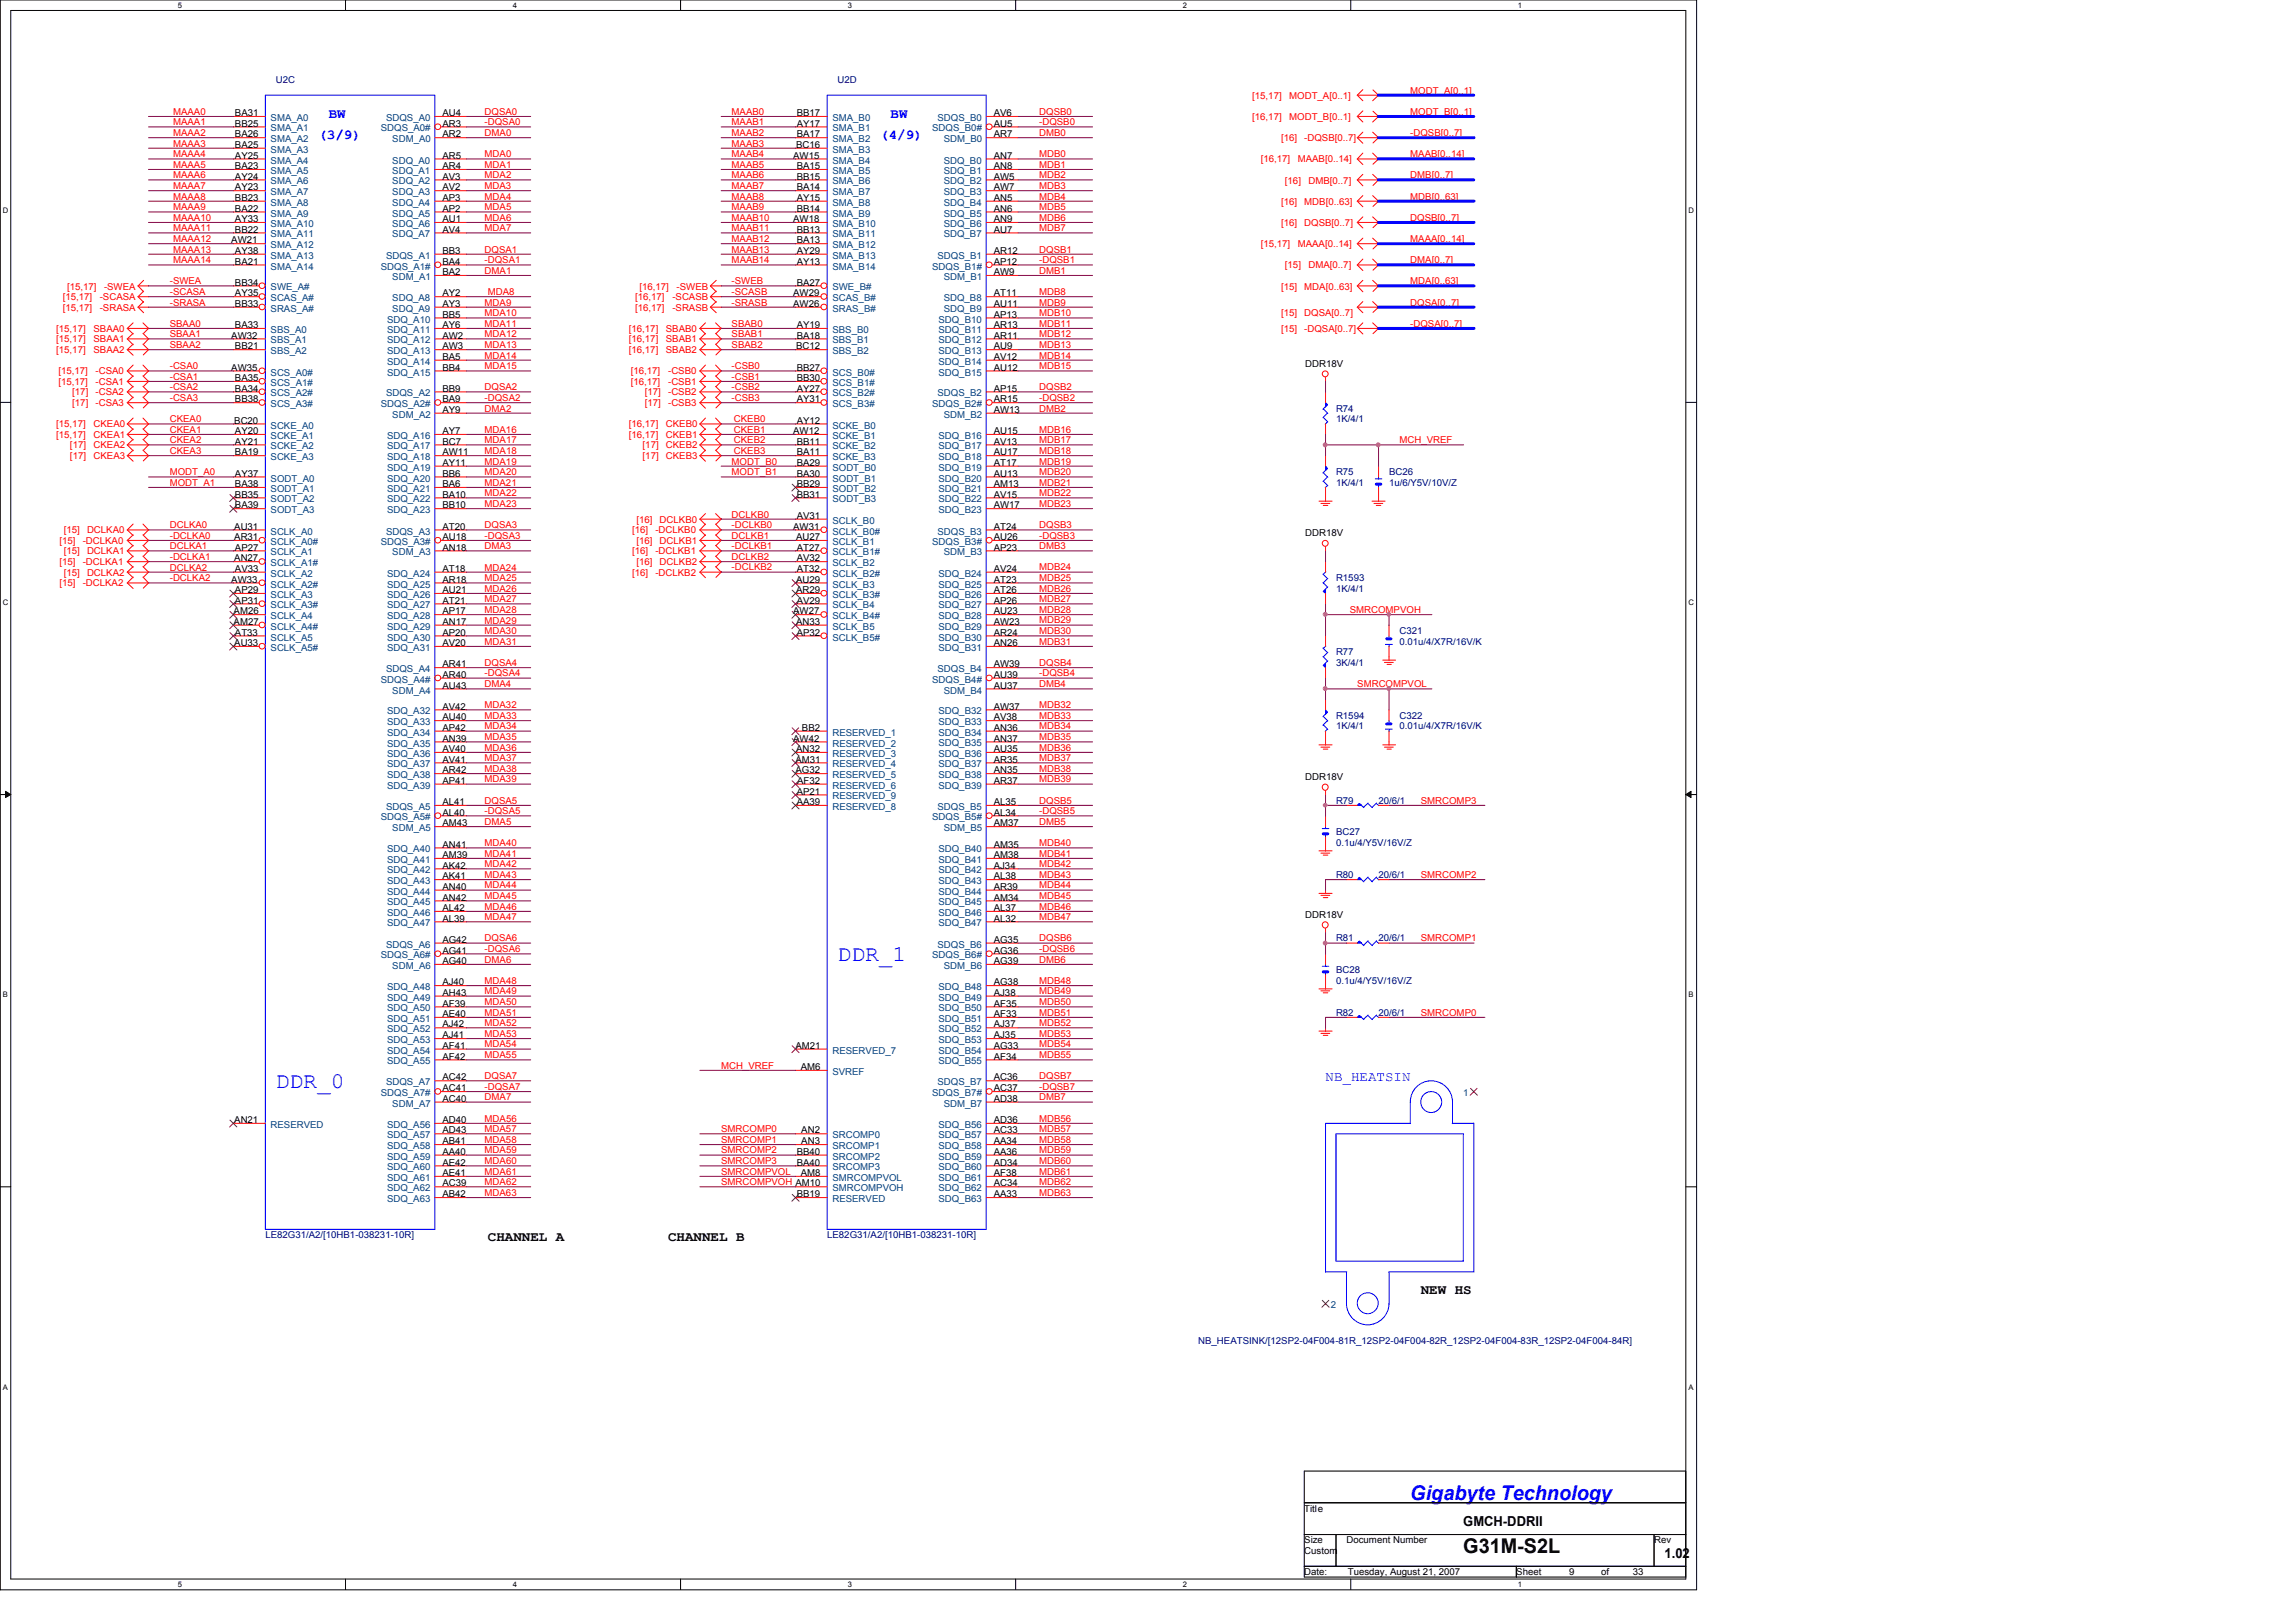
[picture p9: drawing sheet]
<svg xmlns="http://www.w3.org/2000/svg" width="297mm" height="210mm" viewBox="0 0 297 210" stroke-linecap="round" stroke-linejoin="round" font-family="sans-serif">
<defs><g id="words">
<g font-size="2.9" fill="#00f">
<text x="108.4" y="124.3">DDR_1</text>
<text x="35.7" y="140.8">DDR_0</text>
</g>
<text font-size="2.6" fill="#00f" x="182.5" y="194.1">Gigabyte Technology</text>
<text font-size="2.6" x="189.3" y="201">G31M-S2L</text>
<g font-size="1.8" fill="#00f">
<text x="41.2" y="17.9">(3/9)</text>
<text x="42.5" y="15.2">BW</text>
<text x="113.9" y="17.9">(4/9)</text>
<text x="115.2" y="15.2">BW</text>
<text x="171.5" y="139.9">NB_HEATSIN</text>
</g>
<g font-size="1.8">
<text x="63.1" y="160.6">CHANNEL A</text>
<text x="86.4" y="160.6">CHANNEL B</text>
<text x="183.8" y="167.5">NEW HS</text>
<text x="189.3" y="197.5">GMCH-DDRII</text>
<text x="215.3" y="201.6">1.02</text>
</g>
<g font-size="1.2" fill="#000080">
<text x="35.7" y="10.7">U2C</text>
<text x="108.4" y="10.7">U2D</text>
<text x="172.8" y="53.3">R74</text>
<text x="172.8" y="54.6">1K/4/1</text>
<text x="172.8" y="61.5">R75</text>
<text x="172.8" y="62.9">1K/4/1</text>
<text x="179.7" y="61.5">BC26</text>
<text x="179.7" y="62.9">1u/6/Y5V/10V/Z</text>
<text x="172.8" y="75.2">R1593</text>
<text x="172.8" y="76.6">1K/4/1</text>
<text x="181.1" y="82">C321</text>
<text x="181.1" y="83.4">0.01u/4/X7R/16V/K</text>
<text x="172.8" y="84.8">R77</text>
<text x="172.8" y="86.1">3K/4/1</text>
<text x="172.8" y="93">R1594</text>
<text x="172.8" y="94.4">1K/4/1</text>
<text x="181.1" y="93">C322</text>
<text x="181.1" y="94.4">0.01u/4/X7R/16V/K</text>
<text x="172.8" y="104">R79</text>
<text x="178.3" y="104">20/6/1</text>
<text x="172.8" y="108.1">BC27</text>
<text x="172.8" y="109.5">0.1u/4/Y5V/16V/Z</text>
<text x="172.8" y="113.6">R80</text>
<text x="178.3" y="113.6">20/6/1</text>
<text x="172.8" y="121.8">R81</text>
<text x="172.8" y="125.9">BC28</text>
<text x="178.3" y="121.8">20/6/1</text>
<text x="172.8" y="127.3">0.1u/4/Y5V/16V/Z</text>
<text x="172.8" y="131.4">R82</text>
<text x="178.3" y="131.4">20/6/1</text>
<text x="34.3" y="160.2">LE82G31/A2/[10HB1-038231-10R]</text>
<text x="107" y="160.2">LE82G31/A2/[10HB1-038231-10R]</text>
<text x="155" y="173.9">NB_HEATSINK/[12SP2-04F004-81R_12SP2-04F004-82R_12SP2-04F004-83R_12SP2-04F004-84R]</text>
</g>
<g font-size="1.2" fill="#f00">
<text x="22.4" y="16.2">MAAA1</text>
<text x="22.4" y="17.6">MAAA2</text>
<text x="22.4" y="14.9">MAAA0</text>
<text x="62.7" y="14.9">DQSA0</text>
<text x="62.7" y="17.6">DMA0</text>
<text x="62.7" y="16.2">-DQSA0</text>
<text x="94.7" y="14.9">MAAB0</text>
<text x="94.7" y="17.6">MAAB2</text>
<text x="94.7" y="16.2">MAAB1</text>
<text x="134.4" y="14.9">DQSB0</text>
<text x="134.4" y="17.6">DMB0</text>
<text x="134.4" y="16.2">-DQSB0</text>
<text x="162" y="15.5">[16,17]</text>
<text x="162" y="12.8">[15,17]</text>
<text x="166.8" y="15.5">MODT_B[0..1]</text>
<text x="166.8" y="12.8">MODT_A[0..1]</text>
<text x="182.5" y="14.9">MODT_B[0..1]</text>
<text x="182.5" y="12.1">MODT_A[0..1]</text>
<text x="182.5" y="17.6">-DQSB[0..7]</text>
<text x="22.4" y="23.1">MAAA6</text>
<text x="22.4" y="19">MAAA3</text>
<text x="22.4" y="21.7">MAAA5</text>
<text x="22.4" y="20.3">MAAA4</text>
<text x="62.7" y="23.1">MDA2</text>
<text x="62.7" y="20.3">MDA0</text>
<text x="62.7" y="21.7">MDA1</text>
<text x="94.7" y="21.7">MAAB5</text>
<text x="94.7" y="19">MAAB3</text>
<text x="94.7" y="20.3">MAAB4</text>
<text x="94.7" y="23.1">MAAB6</text>
<text x="134.4" y="20.3">MDB0</text>
<text x="134.4" y="21.7">MDB1</text>
<text x="134.4" y="23.1">MDB2</text>
<text x="163.1" y="21">[16,17]</text>
<text x="165.7" y="18.3">[16]</text>
<text x="166.2" y="23.7">[16]</text>
<text x="167.9" y="21">MAAB[0..14]</text>
<text x="168.7" y="18.3">-DQSB[0..7]</text>
<text x="169.3" y="23.7">DMB[0..7]</text>
<text x="182.5" y="23.1">DMB[0..7]</text>
<text x="182.5" y="20.3">MAAB[0..14]</text>
<text x="22.4" y="24.4">MAAA7</text>
<text x="22.4" y="29.9">MAAA11</text>
<text x="22.4" y="27.2">MAAA9</text>
<text x="22.4" y="25.8">MAAA8</text>
<text x="22.4" y="28.6">MAAA10</text>
<text x="62.7" y="24.4">MDA3</text>
<text x="62.7" y="29.9">MDA7</text>
<text x="62.7" y="25.8">MDA4</text>
<text x="62.7" y="27.2">MDA5</text>
<text x="62.7" y="28.6">MDA6</text>
<text x="94.7" y="29.9">MAAB11</text>
<text x="94.7" y="27.2">MAAB9</text>
<text x="94.7" y="28.6">MAAB10</text>
<text x="94.7" y="25.8">MAAB8</text>
<text x="94.7" y="24.4">MAAB7</text>
<text x="134.4" y="29.9">MDB7</text>
<text x="134.4" y="27.2">MDB5</text>
<text x="134.4" y="28.6">MDB6</text>
<text x="134.4" y="25.8">MDB4</text>
<text x="134.4" y="24.4">MDB3</text>
<text x="165.7" y="26.5">[16]</text>
<text x="165.7" y="29.3">[16]</text>
<text x="168.7" y="26.5">MDB[0..63]</text>
<text x="168.7" y="29.3">DQSB[0..7]</text>
<text x="182.5" y="25.8">MDB[0..63]</text>
<text x="182.5" y="28.6">DQSB[0..7]</text>
<text x="22.4" y="32.7">MAAA13</text>
<text x="22.4" y="31.3">MAAA12</text>
<text x="22.4" y="34">MAAA14</text>
<text x="62.7" y="32.7">DQSA1</text>
<text x="62.7" y="34">-DQSA1</text>
<text x="62.7" y="35.4">DMA1</text>
<text x="94.7" y="31.3">MAAB12</text>
<text x="94.7" y="32.7">MAAB13</text>
<text x="94.7" y="34">MAAB14</text>
<text x="134.4" y="32.7">DQSB1</text>
<text x="134.4" y="35.4">DMB1</text>
<text x="134.4" y="34">-DQSB1</text>
<text x="163.1" y="32">[15,17]</text>
<text x="166.2" y="34.7">[15]</text>
<text x="167.9" y="32">MAAA[0..14]</text>
<text x="169.3" y="34.7">DMA[0..7]</text>
<text x="182.5" y="34">DMA[0..7]</text>
<text x="182.5" y="31.3">MAAA[0..14]</text>
<text x="8.1" y="38.9">[15,17]</text>
<text x="8.1" y="40.2">[15,17]</text>
<text x="8.7" y="37.5">[15,17]</text>
<text x="12.9" y="38.9">-SCASA</text>
<text x="12.9" y="40.2">-SRASA</text>
<text x="13.5" y="37.5">-SWEA</text>
<text x="22" y="36.8">-SWEA</text>
<text x="22" y="38.1">-SCASA</text>
<text x="22" y="39.5">-SRASA</text>
<text x="62.7" y="40.9">MDA10</text>
<text x="62.7" y="39.5">MDA9</text>
<text x="63.1" y="38.1">MDA8</text>
<text x="82.2" y="40.2">[16,17]</text>
<text x="82.2" y="38.9">[16,17]</text>
<text x="82.7" y="37.5">[16,17]</text>
<text x="87" y="40.2">-SRASB</text>
<text x="87" y="38.9">-SCASB</text>
<text x="87.5" y="37.5">-SWEB</text>
<text x="94.7" y="39.5">-SRASB</text>
<text x="94.7" y="38.1">-SCASB</text>
<text x="94.7" y="36.8">-SWEB</text>
<text x="134.4" y="39.5">MDB9</text>
<text x="134.4" y="40.9">MDB10</text>
<text x="134.4" y="38.1">MDB8</text>
<text x="165.7" y="37.5">[15]</text>
<text x="165.7" y="40.9">[15]</text>
<text x="168.7" y="37.5">MDA[0..63]</text>
<text x="168.7" y="40.9">DQSA[0..7]</text>
<text x="182.5" y="36.8">MDA[0..63]</text>
<text x="182.5" y="39.5">DQSA[0..7]</text>
<text x="7.3" y="43">[15,17]</text>
<text x="7.3" y="44.3">[15,17]</text>
<text x="7.3" y="45.7">[15,17]</text>
<text x="12.1" y="43">SBAA0</text>
<text x="12.1" y="44.3">SBAA1</text>
<text x="12.1" y="45.7">SBAA2</text>
<text x="22" y="47.8">-CSA0</text>
<text x="22" y="45">SBAA2</text>
<text x="22" y="42.3">SBAA0</text>
<text x="22" y="43.6">SBAA1</text>
<text x="62.7" y="42.3">MDA11</text>
<text x="62.7" y="46.4">MDA14</text>
<text x="62.7" y="45">MDA13</text>
<text x="62.7" y="47.8">MDA15</text>
<text x="62.7" y="43.6">MDA12</text>
<text x="81.4" y="43">[16,17]</text>
<text x="81.4" y="44.3">[16,17]</text>
<text x="81.4" y="45.7">[16,17]</text>
<text x="86.1" y="43">SBAB0</text>
<text x="86.1" y="44.3">SBAB1</text>
<text x="86.1" y="45.7">SBAB2</text>
<text x="94.7" y="47.8">-CSB0</text>
<text x="94.7" y="42.3">SBAB0</text>
<text x="94.7" y="43.6">SBAB1</text>
<text x="94.7" y="45">SBAB2</text>
<text x="134.4" y="42.3">MDB11</text>
<text x="134.4" y="47.8">MDB15</text>
<text x="134.4" y="46.4">MDB14</text>
<text x="134.4" y="43.6">MDB12</text>
<text x="134.4" y="45">MDB13</text>
<text x="165.7" y="43">[15]</text>
<text x="168.7" y="43">-DQSA[0..7]</text>
<text x="182.5" y="42.3">-DQSA[0..7]</text>
<text x="7.6" y="48.4">[15,17]</text>
<text x="7.6" y="49.8">[15,17]</text>
<text x="9.4" y="51.2">[17]</text>
<text x="9.4" y="52.6">[17]</text>
<text x="12.4" y="51.2">-CSA2</text>
<text x="12.4" y="52.6">-CSA3</text>
<text x="12.4" y="48.4">-CSA0</text>
<text x="12.4" y="49.8">-CSA1</text>
<text x="22" y="51.9">-CSA3</text>
<text x="22" y="49.1">-CSA1</text>
<text x="22" y="50.5">-CSA2</text>
<text x="62.7" y="51.9">-DQSA2</text>
<text x="62.7" y="50.5">DQSA2</text>
<text x="62.7" y="53.3">DMA2</text>
<text x="81.6" y="49.8">[16,17]</text>
<text x="81.6" y="48.4">[16,17]</text>
<text x="83.4" y="51.2">[17]</text>
<text x="83.4" y="52.6">[17]</text>
<text x="86.4" y="49.8">-CSB1</text>
<text x="86.4" y="48.4">-CSB0</text>
<text x="86.4" y="51.2">-CSB2</text>
<text x="86.4" y="52.6">-CSB3</text>
<text x="94.7" y="51.9">-CSB3</text>
<text x="94.7" y="50.5">-CSB2</text>
<text x="94.7" y="49.1">-CSB1</text>
<text x="134.4" y="53.3">DMB2</text>
<text x="134.4" y="50.5">DQSB2</text>
<text x="134.4" y="51.9">-DQSB2</text>
<text x="7.3" y="55.3">[15,17]</text>
<text x="7.3" y="56.7">[15,17]</text>
<text x="9.1" y="58">[17]</text>
<text x="9.1" y="59.4">[17]</text>
<text x="12.1" y="58">CKEA2</text>
<text x="12.1" y="59.4">CKEA3</text>
<text x="12.1" y="55.3">CKEA0</text>
<text x="12.1" y="56.7">CKEA1</text>
<text x="22" y="58.7">CKEA3</text>
<text x="22" y="57.4">CKEA2</text>
<text x="22" y="54.6">CKEA0</text>
<text x="22" y="56">CKEA1</text>
<text x="62.7" y="56">MDA16</text>
<text x="62.7" y="58.7">MDA18</text>
<text x="62.7" y="57.4">MDA17</text>
<text x="81.4" y="55.3">[16,17]</text>
<text x="81.4" y="56.7">[16,17]</text>
<text x="83.1" y="59.4">[17]</text>
<text x="83.1" y="58">[17]</text>
<text x="86.1" y="55.3">CKEB0</text>
<text x="86.1" y="59.4">CKEB3</text>
<text x="86.1" y="58">CKEB2</text>
<text x="86.1" y="56.7">CKEB1</text>
<text x="94.9" y="58.7">CKEB3</text>
<text x="94.9" y="57.4">CKEB2</text>
<text x="94.9" y="56">CKEB1</text>
<text x="94.9" y="54.6">CKEB0</text>
<text x="134.4" y="58.7">MDB18</text>
<text x="134.4" y="56">MDB16</text>
<text x="134.4" y="57.4">MDB17</text>
<text x="181.1" y="57.4">MCH_VREF</text>
<text x="22" y="62.9">MODT_A1</text>
<text x="22" y="61.5">MODT_A0</text>
<text x="62.7" y="60.1">MDA19</text>
<text x="62.7" y="62.9">MDA21</text>
<text x="62.7" y="64.2">MDA22</text>
<text x="62.7" y="61.5">MDA20</text>
<text x="62.7" y="65.6">MDA23</text>
<text x="94.7" y="61.5">MODT_B1</text>
<text x="94.7" y="60.1">MODT_B0</text>
<text x="134.4" y="61.5">MDB20</text>
<text x="134.4" y="60.1">MDB19</text>
<text x="134.4" y="64.2">MDB22</text>
<text x="134.4" y="62.9">MDB21</text>
<text x="134.4" y="65.6">MDB23</text>
<text x="7.7" y="70.4">[15]</text>
<text x="8.3" y="71.8">[15]</text>
<text x="8.3" y="69">[15]</text>
<text x="10.7" y="70.4">-DCLKA0</text>
<text x="11.3" y="71.8">DCLKA1</text>
<text x="11.3" y="69">DCLKA0</text>
<text x="22" y="69.7">-DCLKA0</text>
<text x="22" y="71.1">DCLKA1</text>
<text x="22" y="68.3">DCLKA0</text>
<text x="62.7" y="69.7">-DQSA3</text>
<text x="62.7" y="71.1">DMA3</text>
<text x="62.7" y="68.3">DQSA3</text>
<text x="81.8" y="71.8">[16]</text>
<text x="81.8" y="69">[16]</text>
<text x="82.3" y="67.6">[16]</text>
<text x="82.3" y="70.4">[16]</text>
<text x="84.8" y="71.8">-DCLKB1</text>
<text x="84.8" y="69">-DCLKB0</text>
<text x="85.3" y="67.6">DCLKB0</text>
<text x="85.3" y="70.4">DCLKB1</text>
<text x="94.7" y="67">DCLKB0</text>
<text x="94.7" y="68.3">-DCLKB0</text>
<text x="94.7" y="71.1">-DCLKB1</text>
<text x="94.7" y="69.7">DCLKB1</text>
<text x="134.4" y="71.1">DMB3</text>
<text x="134.4" y="69.7">-DQSB3</text>
<text x="134.4" y="68.3">DQSB3</text>
<text x="7.7" y="75.9">[15]</text>
<text x="7.7" y="73.2">[15]</text>
<text x="8.3" y="74.5">[15]</text>
<text x="10.7" y="75.9">-DCLKA2</text>
<text x="10.7" y="73.2">-DCLKA1</text>
<text x="11.3" y="74.5">DCLKA2</text>
<text x="22" y="72.4">-DCLKA1</text>
<text x="22" y="75.2">-DCLKA2</text>
<text x="22" y="73.8">DCLKA2</text>
<text x="62.7" y="76.6">MDA26</text>
<text x="62.7" y="73.8">MDA24</text>
<text x="62.7" y="75.2">MDA25</text>
<text x="62.7" y="77.9">MDA27</text>
<text x="81.8" y="74.5">[16]</text>
<text x="82.3" y="73.2">[16]</text>
<text x="84.8" y="74.5">-DCLKB2</text>
<text x="85.3" y="73.2">DCLKB2</text>
<text x="94.7" y="72.4">DCLKB2</text>
<text x="94.7" y="73.8">-DCLKB2</text>
<text x="134.4" y="75.2">MDB25</text>
<text x="134.4" y="73.8">MDB24</text>
<text x="134.4" y="77.9">MDB27</text>
<text x="134.4" y="76.6">MDB26</text>
<text x="62.7" y="82">MDA30</text>
<text x="62.7" y="80.7">MDA29</text>
<text x="62.7" y="79.3">MDA28</text>
<text x="62.7" y="83.4">MDA31</text>
<text x="134.4" y="79.3">MDB28</text>
<text x="134.4" y="82">MDB30</text>
<text x="134.4" y="80.7">MDB29</text>
<text x="134.4" y="83.4">MDB31</text>
<text x="174.6" y="79.3">SMRCOMPVOH</text>
<text x="62.7" y="87.5">-DQSA4</text>
<text x="62.7" y="88.9">DMA4</text>
<text x="62.7" y="86.1">DQSA4</text>
<text x="134.4" y="88.9">DMB4</text>
<text x="134.4" y="86.1">DQSB4</text>
<text x="134.4" y="87.5">-DQSB4</text>
<text x="175.6" y="88.9">SMRCOMPVOL</text>
<text x="62.7" y="91.7">MDA32</text>
<text x="62.7" y="95.8">MDA35</text>
<text x="62.7" y="93">MDA33</text>
<text x="62.7" y="94.4">MDA34</text>
<text x="134.4" y="95.8">MDB35</text>
<text x="134.4" y="93">MDB33</text>
<text x="134.4" y="91.7">MDB32</text>
<text x="134.4" y="94.4">MDB34</text>
<text x="62.7" y="101.3">MDA39</text>
<text x="62.7" y="97.2">MDA36</text>
<text x="62.7" y="99.9">MDA38</text>
<text x="62.7" y="98.5">MDA37</text>
<text x="134.4" y="101.3">MDB39</text>
<text x="134.4" y="99.9">MDB38</text>
<text x="134.4" y="97.2">MDB36</text>
<text x="134.4" y="98.5">MDB37</text>
<text x="62.7" y="104">DQSA5</text>
<text x="62.7" y="106.7">DMA5</text>
<text x="62.7" y="105.4">-DQSA5</text>
<text x="134.4" y="104">DQSB5</text>
<text x="134.4" y="106.7">DMB5</text>
<text x="134.4" y="105.4">-DQSB5</text>
<text x="183.8" y="104">SMRCOMP3</text>
<text x="62.7" y="113.6">MDA43</text>
<text x="62.7" y="110.9">MDA41</text>
<text x="62.7" y="109.5">MDA40</text>
<text x="62.7" y="112.2">MDA42</text>
<text x="134.4" y="112.2">MDB42</text>
<text x="134.4" y="113.6">MDB43</text>
<text x="134.4" y="110.9">MDB41</text>
<text x="134.4" y="109.5">MDB40</text>
<text x="183.8" y="113.6">SMRCOMP2</text>
<text x="62.7" y="116.3">MDA45</text>
<text x="62.7" y="115">MDA44</text>
<text x="62.7" y="119.1">MDA47</text>
<text x="62.7" y="117.7">MDA46</text>
<text x="134.4" y="119.1">MDB47</text>
<text x="134.4" y="117.7">MDB46</text>
<text x="134.4" y="115">MDB44</text>
<text x="134.4" y="116.3">MDB45</text>
<text x="62.7" y="124.6">DMA6</text>
<text x="62.7" y="123.2">-DQSA6</text>
<text x="62.7" y="121.8">DQSA6</text>
<text x="134.4" y="121.8">DQSB6</text>
<text x="134.4" y="124.6">DMB6</text>
<text x="134.4" y="123.2">-DQSB6</text>
<text x="183.8" y="121.8">SMRCOMP1</text>
<text x="62.7" y="130">MDA50</text>
<text x="62.7" y="128.7">MDA49</text>
<text x="62.7" y="131.4">MDA51</text>
<text x="62.7" y="127.3">MDA48</text>
<text x="134.4" y="128.7">MDB49</text>
<text x="134.4" y="131.4">MDB51</text>
<text x="134.4" y="130">MDB50</text>
<text x="134.4" y="127.3">MDB48</text>
<text x="183.8" y="131.4">SMRCOMP0</text>
<text x="62.7" y="136.9">MDA55</text>
<text x="62.7" y="135.6">MDA54</text>
<text x="62.7" y="134.2">MDA53</text>
<text x="62.7" y="132.8">MDA52</text>
<text x="134.4" y="136.9">MDB55</text>
<text x="134.4" y="134.2">MDB53</text>
<text x="134.4" y="135.6">MDB54</text>
<text x="134.4" y="132.8">MDB52</text>
<text x="62.7" y="141">-DQSA7</text>
<text x="62.7" y="139.7">DQSA7</text>
<text x="62.7" y="142.4">DMA7</text>
<text x="93.3" y="138.3">MCH_VREF</text>
<text x="134.4" y="142.4">DMB7</text>
<text x="134.4" y="139.7">DQSB7</text>
<text x="134.4" y="141">-DQSB7</text>
<text x="62.7" y="146.5">MDA57</text>
<text x="62.7" y="147.9">MDA58</text>
<text x="62.7" y="149.3">MDA59</text>
<text x="62.7" y="145.2">MDA56</text>
<text x="93.3" y="149.3">SMRCOMP2</text>
<text x="93.3" y="147.9">SMRCOMP1</text>
<text x="93.3" y="146.5">SMRCOMP0</text>
<text x="134.4" y="147.9">MDB58</text>
<text x="134.4" y="149.3">MDB59</text>
<text x="134.4" y="145.2">MDB56</text>
<text x="134.4" y="146.5">MDB57</text>
<text x="62.7" y="154.7">MDA63</text>
<text x="62.7" y="150.6">MDA60</text>
<text x="62.7" y="153.4">MDA62</text>
<text x="62.7" y="152">MDA61</text>
<text x="93.3" y="152">SMRCOMPVOL</text>
<text x="93.3" y="153.4">SMRCOMPVOH AM10</text>
<text x="93.3" y="150.6">SMRCOMP3</text>
<text x="134.4" y="154.7">MDB63</text>
<text x="134.4" y="153.4">MDB62</text>
<text x="134.4" y="152">MDB61</text>
<text x="134.4" y="150.6">MDB60</text>
</g>
<g font-size="1.2">
<text x="30.4" y="15">BA31</text>
<text x="30.4" y="16.4">BB25</text>
<text x="30.4" y="17.8">BA26</text>
<text x="57.2" y="15">AU4</text>
<text x="57.2" y="16.4">AR3</text>
<text x="57.2" y="17.8">AR2</text>
<text x="103.1" y="15">BB17</text>
<text x="103.1" y="16.4">AY17</text>
<text x="103.1" y="17.8">BA17</text>
<text x="128.6" y="15">AV6</text>
<text x="128.6" y="16.4">AU5</text>
<text x="128.6" y="17.8">AR7</text>
<text x="30.4" y="19.1">BA25</text>
<text x="30.4" y="20.5">AY25</text>
<text x="30.4" y="21.9">BA23</text>
<text x="30.4" y="23.2">AY24</text>
<text x="57.2" y="20.5">AR5</text>
<text x="57.2" y="21.9">AR4</text>
<text x="57.2" y="23.2">AV3</text>
<text x="102.6" y="20.5">AW15</text>
<text x="103" y="19.1">BC16</text>
<text x="103.1" y="21.9">BA15</text>
<text x="103.1" y="23.2">BB15</text>
<text x="128.6" y="20.5">AN7</text>
<text x="128.6" y="21.9">AN8</text>
<text x="128.6" y="23.2">AW5</text>
<text x="30.4" y="24.6">AY23</text>
<text x="30.4" y="26">BB23</text>
<text x="30.4" y="27.4">BA22</text>
<text x="30.4" y="28.7">AY33</text>
<text x="57.2" y="24.6">AV2</text>
<text x="57.2" y="26">AP3</text>
<text x="57.2" y="27.4">AP2</text>
<text x="57.2" y="28.7">AU1</text>
<text x="102.6" y="28.7">AW18</text>
<text x="103.1" y="24.6">BA14</text>
<text x="103.1" y="26">AY15</text>
<text x="103.1" y="27.4">BB14</text>
<text x="128.6" y="24.6">AW7</text>
<text x="128.6" y="26">AN5</text>
<text x="128.6" y="27.4">AN6</text>
<text x="128.6" y="28.7">AN9</text>
<text x="29.9" y="31.5">AW21</text>
<text x="30.4" y="30.1">BB22</text>
<text x="30.4" y="32.8">AY38</text>
<text x="30.4" y="34.2">BA21</text>
<text x="57.2" y="30.1">AV4</text>
<text x="57.2" y="32.8">BB3</text>
<text x="57.2" y="34.2">BA4</text>
<text x="57.2" y="35.6">BA2</text>
<text x="103.1" y="30.1">BB13</text>
<text x="103.1" y="31.5">BA13</text>
<text x="103.1" y="32.8">AY29</text>
<text x="103.1" y="34.2">AY13</text>
<text x="128.6" y="30.1">AU7</text>
<text x="128.6" y="32.8">AR12</text>
<text x="128.6" y="34.2">AP12</text>
<text x="128.6" y="35.6">AW9</text>
<text x="30.4" y="37">BB34</text>
<text x="30.4" y="38.4">AY35</text>
<text x="30.4" y="39.7">BB33</text>
<text x="57.2" y="38.4">AY2</text>
<text x="57.2" y="39.7">AY3</text>
<text x="57.2" y="41.1">BB5</text>
<text x="102.6" y="38.4">AW29</text>
<text x="102.6" y="39.7">AW26</text>
<text x="103.1" y="37">BA27</text>
<text x="128.6" y="38.4">AT11</text>
<text x="128.6" y="39.7">AU11</text>
<text x="128.6" y="41.1">AP13</text>
<text x="29.9" y="43.8">AW32</text>
<text x="29.9" y="48">AW35</text>
<text x="30.4" y="42.5">BA33</text>
<text x="30.4" y="45.2">BB21</text>
<text x="57.2" y="42.5">AY6</text>
<text x="57.2" y="43.8">AW2</text>
<text x="57.2" y="45.2">AW3</text>
<text x="57.2" y="46.6">BA5</text>
<text x="57.2" y="48">BB4</text>
<text x="103" y="45.2">BC12</text>
<text x="103.1" y="42.5">AY19</text>
<text x="103.1" y="43.8">BA18</text>
<text x="103.1" y="48">BB27</text>
<text x="128.6" y="42.5">AR13</text>
<text x="128.6" y="43.8">AR11</text>
<text x="128.6" y="45.2">AU9</text>
<text x="128.6" y="46.6">AV12</text>
<text x="128.6" y="48">AU12</text>
<text x="168.9" y="47.5">DDR18V</text>
<text x="30.4" y="49.3">BA35</text>
<text x="30.4" y="50.7">BA34</text>
<text x="30.4" y="52.1">BB38</text>
<text x="57.2" y="50.7">BB9</text>
<text x="57.2" y="52.1">BA9</text>
<text x="57.2" y="53.4">AY9</text>
<text x="103.1" y="49.3">BB30</text>
<text x="103.1" y="50.7">AY27</text>
<text x="103.1" y="52.1">AY31</text>
<text x="128.6" y="50.7">AP15</text>
<text x="128.6" y="52.1">AR15</text>
<text x="128.6" y="53.4">AW13</text>
<text x="30.3" y="54.8">BC20</text>
<text x="30.4" y="56.2">AY20</text>
<text x="30.4" y="57.5">AY21</text>
<text x="30.4" y="58.9">BA19</text>
<text x="57.2" y="56.2">AY7</text>
<text x="57.2" y="57.5">BC7</text>
<text x="57.2" y="58.9">AW11</text>
<text x="102.6" y="56.2">AW12</text>
<text x="103.1" y="54.8">AY12</text>
<text x="103.1" y="57.5">BB11</text>
<text x="103.1" y="58.9">BA11</text>
<text x="128.6" y="56.2">AU15</text>
<text x="128.6" y="57.5">AV13</text>
<text x="128.6" y="58.9">AU17</text>
<text x="30.4" y="61.7">AY37</text>
<text x="30.4" y="63">BA38</text>
<text x="30.4" y="64.4">BB35</text>
<text x="30.4" y="65.8">BA39</text>
<text x="57.2" y="60.3">AY11</text>
<text x="57.2" y="61.7">BB6</text>
<text x="57.2" y="63">BA6</text>
<text x="57.2" y="64.4">BA10</text>
<text x="57.2" y="65.8">BB10</text>
<text x="103.1" y="60.3">BA29</text>
<text x="103.1" y="61.7">BA30</text>
<text x="103.1" y="63">BB29</text>
<text x="103.1" y="64.4">BB31</text>
<text x="128.6" y="60.3">AT17</text>
<text x="128.6" y="61.7">AU13</text>
<text x="128.6" y="63">AM13</text>
<text x="128.6" y="64.4">AV15</text>
<text x="128.6" y="65.8">AW17</text>
<text x="30.3" y="68.5">AU31</text>
<text x="30.3" y="69.9">AR31</text>
<text x="30.4" y="71.2">AP27</text>
<text x="57.2" y="68.5">AT20</text>
<text x="57.2" y="69.9">AU18</text>
<text x="57.2" y="71.2">AN18</text>
<text x="102.6" y="68.5">AW31</text>
<text x="103" y="69.9">AU27</text>
<text x="103.1" y="67.1">AV31</text>
<text x="103.1" y="71.2">AT27</text>
<text x="128.6" y="68.5">AT24</text>
<text x="128.6" y="69.9">AU26</text>
<text x="128.6" y="71.2">AP23</text>
<text x="168.9" y="69.4">DDR18V</text>
<text x="29.9" y="75.4">AW33</text>
<text x="30.3" y="72.6">AN27</text>
<text x="30.4" y="74">AV33</text>
<text x="30.4" y="76.7">AP29</text>
<text x="57.2" y="74">AT18</text>
<text x="57.2" y="75.4">AR18</text>
<text x="57.2" y="76.7">AU21</text>
<text x="103" y="75.4">AU29</text>
<text x="103" y="76.7">AR29</text>
<text x="103.1" y="72.6">AV32</text>
<text x="103.1" y="74">AT32</text>
<text x="128.6" y="74">AV24</text>
<text x="128.6" y="75.4">AT23</text>
<text x="128.6" y="76.7">AT26</text>
<text x="30.2" y="79.5">AM26</text>
<text x="30.2" y="80.9">AM27</text>
<text x="30.3" y="83.6">AU33</text>
<text x="30.4" y="82.3">AT33</text>
<text x="30.4" y="78.1">AP31</text>
<text x="57.2" y="78.1">AT21</text>
<text x="57.2" y="79.5">AP17</text>
<text x="57.2" y="80.9">AN17</text>
<text x="57.2" y="82.3">AP20</text>
<text x="57.2" y="83.6">AV20</text>
<text x="102.6" y="79.5">AW27</text>
<text x="103" y="80.9">AN33</text>
<text x="103.1" y="78.1">AV29</text>
<text x="103.1" y="82.3">AP32</text>
<text x="128.6" y="78.1">AP26</text>
<text x="128.6" y="79.5">AU23</text>
<text x="128.6" y="80.9">AW23</text>
<text x="128.6" y="82.3">AR24</text>
<text x="128.6" y="83.6">AN26</text>
<text x="57.2" y="86.4">AR41</text>
<text x="57.2" y="87.7">AR40</text>
<text x="57.2" y="89.1">AU43</text>
<text x="128.6" y="86.4">AW39</text>
<text x="128.6" y="87.7">AU39</text>
<text x="128.6" y="89.1">AU37</text>
<text x="57.2" y="91.8">AV42</text>
<text x="57.2" y="93.2">AU40</text>
<text x="57.2" y="94.6">AP42</text>
<text x="57.2" y="96">AN39</text>
<text x="102.6" y="96">AW42</text>
<text x="103.8" y="94.6">BB2</text>
<text x="128.6" y="91.8">AW37</text>
<text x="128.6" y="93.2">AV38</text>
<text x="128.6" y="94.6">AN36</text>
<text x="128.6" y="96">AN37</text>
<text x="57.2" y="97.3">AV40</text>
<text x="57.2" y="98.7">AV41</text>
<text x="57.2" y="100.1">AR42</text>
<text x="57.2" y="101.4">AP41</text>
<text x="102.9" y="98.7">AM31</text>
<text x="102.9" y="100.1">AG32</text>
<text x="103" y="97.3">AN32</text>
<text x="103.1" y="101.4">AF32</text>
<text x="128.6" y="97.3">AU35</text>
<text x="128.6" y="98.7">AR35</text>
<text x="128.6" y="100.1">AN35</text>
<text x="128.6" y="101.4">AR37</text>
<text x="168.9" y="101">DDR18V</text>
<text x="57.2" y="104.2">AL41</text>
<text x="57.2" y="105.5">AL40</text>
<text x="57.2" y="106.9">AM43</text>
<text x="103.1" y="102.8">AP21</text>
<text x="103.1" y="104.2">AA39</text>
<text x="128.6" y="104.2">AL35</text>
<text x="128.6" y="105.5">AL34</text>
<text x="128.6" y="106.9">AM37</text>
<text x="57.2" y="109.7">AN41</text>
<text x="57.2" y="111">AM39</text>
<text x="57.2" y="112.4">AK42</text>
<text x="57.2" y="113.8">AK41</text>
<text x="128.6" y="109.7">AM35</text>
<text x="128.6" y="111">AM38</text>
<text x="128.6" y="112.4">AJ34</text>
<text x="128.6" y="113.8">AL38</text>
<text x="57.2" y="115.1">AN40</text>
<text x="57.2" y="116.5">AN42</text>
<text x="57.2" y="117.9">AL42</text>
<text x="57.2" y="119.3">AL39</text>
<text x="128.6" y="115.1">AR39</text>
<text x="128.6" y="116.5">AM34</text>
<text x="128.6" y="117.9">AL37</text>
<text x="128.6" y="119.3">AL32</text>
<text x="168.9" y="118.8">DDR18V</text>
<text x="57.2" y="122">AG42</text>
<text x="57.2" y="123.4">AG41</text>
<text x="57.2" y="124.8">AG40</text>
<text x="128.6" y="122">AG35</text>
<text x="128.6" y="123.4">AG36</text>
<text x="128.6" y="124.8">AG39</text>
<text x="57.2" y="127.5">AJ40</text>
<text x="57.2" y="128.9">AH43</text>
<text x="57.2" y="130.3">AF39</text>
<text x="57.2" y="131.6">AE40</text>
<text x="128.6" y="127.5">AG38</text>
<text x="128.6" y="128.9">AJ38</text>
<text x="128.6" y="130.3">AF35</text>
<text x="128.6" y="131.6">AF33</text>
<text x="57.2" y="133">AJ42</text>
<text x="57.2" y="134.4">AJ41</text>
<text x="57.2" y="135.7">AF41</text>
<text x="57.2" y="137.1">AF42</text>
<text x="102.9" y="135.7">AM21</text>
<text x="128.6" y="133">AJ37</text>
<text x="128.6" y="134.4">AJ35</text>
<text x="128.6" y="135.7">AG33</text>
<text x="128.6" y="137.1">AF34</text>
<text x="57.2" y="139.8">AC42</text>
<text x="57.2" y="141.2">AC41</text>
<text x="57.2" y="142.6">AC40</text>
<text x="103.6" y="138.5">AM6</text>
<text x="128.6" y="139.8">AC36</text>
<text x="128.6" y="141.2">AC37</text>
<text x="128.6" y="142.6">AD38</text>
<text x="30.3" y="145.3">AN21</text>
<text x="57.2" y="145.3">AD40</text>
<text x="57.2" y="146.7">AD43</text>
<text x="57.2" y="148.1">AB41</text>
<text x="57.2" y="149.4">AA40</text>
<text x="103.1" y="149.4">BB40</text>
<text x="103.7" y="146.7">AN2</text>
<text x="103.7" y="148.1">AN3</text>
<text x="128.6" y="145.3">AD36</text>
<text x="128.6" y="146.7">AC33</text>
<text x="128.6" y="148.1">AA34</text>
<text x="128.6" y="149.4">AA36</text>
<text x="57.2" y="150.8">AE42</text>
<text x="57.2" y="152.2">AE41</text>
<text x="57.2" y="153.5">AC39</text>
<text x="57.2" y="154.9">AB42</text>
<text x="103.1" y="150.8">BA40</text>
<text x="103.1" y="154.9">BB19</text>
<text x="103.6" y="152.2">AM8</text>
<text x="128.6" y="150.8">AD34</text>
<text x="128.6" y="152.2">AF38</text>
<text x="128.6" y="153.5">AC34</text>
<text x="128.6" y="154.9">AA33</text>
<text x="168.7" y="195.6">Title</text>
<text x="168.7" y="201.1">Custom</text>
<text x="168.7" y="199.7">Size</text>
<text x="168.7" y="203.8">Date:</text>
<text x="174.2" y="199.7">Document Number</text>
<text x="174.4" y="203.8">Tuesday, August 21, 2007</text>
<text x="196.2" y="203.8">Sheet</text>
<text x="203" y="203.8">9</text>
<text x="207.1" y="203.8">of</text>
<text x="211.2" y="203.8">33</text>
<text x="214" y="199.7">Rev</text>
</g>
<g font-size="1.2" fill="#004080">
<text x="35" y="15.7">SMA_A0</text>
<text x="35" y="17">SMA_A1</text>
<text x="49.3" y="17">SDQS_A0#</text>
<text x="49.9" y="15.7">SDQS_A0</text>
<text x="107.7" y="15.7">SMA_B0</text>
<text x="107.7" y="17">SMA_B1</text>
<text x="120.6" y="17">SDQS_B0#</text>
<text x="121.3" y="15.7">SDQS_B0</text>
<text x="35" y="18.4">SMA_A2</text>
<text x="35" y="19.8">SMA_A3</text>
<text x="35" y="21.2">SMA_A4</text>
<text x="35" y="22.5">SMA_A5</text>
<text x="35" y="23.9">SMA_A6</text>
<text x="50.8" y="18.4">SDM_A0</text>
<text x="50.8" y="21.2">SDQ_A0</text>
<text x="50.8" y="22.5">SDQ_A1</text>
<text x="50.8" y="23.9">SDQ_A2</text>
<text x="107.7" y="18.4">SMA_B2</text>
<text x="107.7" y="19.8">SMA_B3</text>
<text x="107.7" y="21.2">SMA_B4</text>
<text x="107.7" y="22.5">SMA_B5</text>
<text x="107.7" y="23.9">SMA_B6</text>
<text x="122.1" y="18.4">SDM_B0</text>
<text x="122.1" y="21.2">SDQ_B0</text>
<text x="122.1" y="22.5">SDQ_B1</text>
<text x="122.1" y="23.9">SDQ_B2</text>
<text x="35" y="25.3">SMA_A7</text>
<text x="35" y="26.6">SMA_A8</text>
<text x="35" y="28">SMA_A9</text>
<text x="35" y="29.4">SMA_A10</text>
<text x="50.8" y="25.3">SDQ_A3</text>
<text x="50.8" y="26.6">SDQ_A4</text>
<text x="50.8" y="28">SDQ_A5</text>
<text x="50.8" y="29.4">SDQ_A6</text>
<text x="107.7" y="25.3">SMA_B7</text>
<text x="107.7" y="26.6">SMA_B8</text>
<text x="107.7" y="28">SMA_B9</text>
<text x="107.7" y="29.4">SMA_B10</text>
<text x="122.1" y="25.3">SDQ_B3</text>
<text x="122.1" y="26.6">SDQ_B4</text>
<text x="122.1" y="28">SDQ_B5</text>
<text x="122.1" y="29.4">SDQ_B6</text>
<text x="35" y="30.7">SMA_A11</text>
<text x="35" y="32.1">SMA_A12</text>
<text x="35" y="33.5">SMA_A13</text>
<text x="35" y="34.9">SMA_A14</text>
<text x="49.3" y="34.9">SDQS_A1#</text>
<text x="49.9" y="33.5">SDQS_A1</text>
<text x="50.8" y="30.7">SDQ_A7</text>
<text x="107.7" y="30.7">SMA_B11</text>
<text x="107.7" y="32.1">SMA_B12</text>
<text x="107.7" y="33.5">SMA_B13</text>
<text x="107.7" y="34.9">SMA_B14</text>
<text x="120.6" y="34.9">SDQS_B1#</text>
<text x="121.3" y="33.5">SDQS_B1</text>
<text x="122.1" y="30.7">SDQ_B7</text>
<text x="35" y="37.6">SWE_A#</text>
<text x="35" y="39">SCAS_A#</text>
<text x="35" y="40.3">SRAS_A#</text>
<text x="50.1" y="41.7">SDQ_A10</text>
<text x="50.8" y="36.2">SDM_A1</text>
<text x="50.8" y="39">SDQ_A8</text>
<text x="50.8" y="40.3">SDQ_A9</text>
<text x="107.7" y="37.6">SWE_B#</text>
<text x="107.7" y="39">SCAS_B#</text>
<text x="107.7" y="40.3">SRAS_B#</text>
<text x="121.4" y="41.7">SDQ_B10</text>
<text x="122.1" y="36.2">SDM_B1</text>
<text x="122.1" y="39">SDQ_B8</text>
<text x="122.1" y="40.3">SDQ_B9</text>
<text x="35" y="43.1">SBS_A0</text>
<text x="35" y="44.4">SBS_A1</text>
<text x="35" y="45.8">SBS_A2</text>
<text x="50.1" y="43.1">SDQ_A11</text>
<text x="50.1" y="44.4">SDQ_A12</text>
<text x="50.1" y="45.8">SDQ_A13</text>
<text x="50.1" y="47.2">SDQ_A14</text>
<text x="107.7" y="43.1">SBS_B0</text>
<text x="107.7" y="44.4">SBS_B1</text>
<text x="107.7" y="45.8">SBS_B2</text>
<text x="121.4" y="43.1">SDQ_B11</text>
<text x="121.4" y="44.4">SDQ_B12</text>
<text x="121.4" y="45.8">SDQ_B13</text>
<text x="121.4" y="47.2">SDQ_B14</text>
<text x="35" y="48.6">SCS_A0#</text>
<text x="35" y="50">SCS_A1#</text>
<text x="35" y="51.3">SCS_A2#</text>
<text x="35" y="52.7">SCS_A3#</text>
<text x="49.3" y="52.7">SDQS_A2#</text>
<text x="49.9" y="51.3">SDQS_A2</text>
<text x="50.1" y="48.6">SDQ_A15</text>
<text x="107.7" y="48.6">SCS_B0#</text>
<text x="107.7" y="50">SCS_B1#</text>
<text x="107.7" y="51.3">SCS_B2#</text>
<text x="107.7" y="52.7">SCS_B3#</text>
<text x="120.6" y="52.7">SDQS_B2#</text>
<text x="121.3" y="51.3">SDQS_B2</text>
<text x="121.4" y="48.6">SDQ_B15</text>
<text x="35" y="55.5">SCKE_A0</text>
<text x="35" y="56.8">SCKE_A1</text>
<text x="35" y="58.2">SCKE_A2</text>
<text x="35" y="59.6">SCKE_A3</text>
<text x="50.1" y="56.8">SDQ_A16</text>
<text x="50.1" y="58.2">SDQ_A17</text>
<text x="50.1" y="59.6">SDQ_A18</text>
<text x="50.8" y="54.1">SDM_A2</text>
<text x="107.7" y="55.5">SCKE_B0</text>
<text x="107.7" y="56.8">SCKE_B1</text>
<text x="107.7" y="58.2">SCKE_B2</text>
<text x="107.7" y="59.6">SCKE_B3</text>
<text x="121.4" y="56.8">SDQ_B16</text>
<text x="121.4" y="58.2">SDQ_B17</text>
<text x="121.4" y="59.6">SDQ_B18</text>
<text x="122.1" y="54.1">SDM_B2</text>
<text x="35" y="62.3">SODT_A0</text>
<text x="35" y="63.7">SODT_A1</text>
<text x="35" y="65">SODT_A2</text>
<text x="50.1" y="60.9">SDQ_A19</text>
<text x="50.1" y="62.3">SDQ_A20</text>
<text x="50.1" y="63.7">SDQ_A21</text>
<text x="50.1" y="65">SDQ_A22</text>
<text x="107.7" y="60.9">SODT_B0</text>
<text x="107.7" y="62.3">SODT_B1</text>
<text x="107.7" y="63.7">SODT_B2</text>
<text x="107.7" y="65">SODT_B3</text>
<text x="121.4" y="60.9">SDQ_B19</text>
<text x="121.4" y="62.3">SDQ_B20</text>
<text x="121.4" y="63.7">SDQ_B21</text>
<text x="121.4" y="65">SDQ_B22</text>
<text x="35" y="66.4">SODT_A3</text>
<text x="35" y="69.2">SCLK_A0</text>
<text x="35" y="71.9">SCLK_A1</text>
<text x="35" y="70.5">SCLK_A0#</text>
<text x="49.3" y="70.5">SDQS_A3#</text>
<text x="49.9" y="69.2">SDQS_A3</text>
<text x="50.1" y="66.4">SDQ_A23</text>
<text x="50.8" y="71.9">SDM_A3</text>
<text x="107.7" y="67.8">SCLK_B0</text>
<text x="107.7" y="69.2">SCLK_B0#</text>
<text x="107.7" y="70.5">SCLK_B1</text>
<text x="107.7" y="71.9">SCLK_B1#</text>
<text x="120.6" y="70.5">SDQS_B3#</text>
<text x="121.3" y="69.2">SDQS_B3</text>
<text x="121.4" y="66.4">SDQ_B23</text>
<text x="122.1" y="71.9">SDM_B3</text>
<text x="35" y="74.6">SCLK_A2</text>
<text x="35" y="77.4">SCLK_A3</text>
<text x="35" y="73.3">SCLK_A1#</text>
<text x="35" y="76">SCLK_A2#</text>
<text x="50.1" y="74.6">SDQ_A24</text>
<text x="50.1" y="76">SDQ_A25</text>
<text x="50.1" y="77.4">SDQ_A26</text>
<text x="107.7" y="73.3">SCLK_B2</text>
<text x="107.7" y="74.6">SCLK_B2#</text>
<text x="107.7" y="76">SCLK_B3</text>
<text x="107.7" y="77.4">SCLK_B3#</text>
<text x="121.4" y="74.6">SDQ_B24</text>
<text x="121.4" y="76">SDQ_B25</text>
<text x="121.4" y="77.4">SDQ_B26</text>
<text x="35" y="80.1">SCLK_A4</text>
<text x="35" y="82.9">SCLK_A5</text>
<text x="35" y="78.7">SCLK_A3#</text>
<text x="35" y="81.5">SCLK_A4#</text>
<text x="50.1" y="78.7">SDQ_A27</text>
<text x="50.1" y="80.1">SDQ_A28</text>
<text x="50.1" y="81.5">SDQ_A29</text>
<text x="50.1" y="82.9">SDQ_A30</text>
<text x="107.7" y="78.7">SCLK_B4</text>
<text x="107.7" y="80.1">SCLK_B4#</text>
<text x="107.7" y="81.5">SCLK_B5</text>
<text x="107.7" y="82.9">SCLK_B5#</text>
<text x="121.4" y="78.7">SDQ_B27</text>
<text x="121.4" y="80.1">SDQ_B28</text>
<text x="121.4" y="81.5">SDQ_B29</text>
<text x="121.4" y="82.9">SDQ_B30</text>
<text x="35" y="84.2">SCLK_A5#</text>
<text x="49.3" y="88.3">SDQS_A4#</text>
<text x="49.9" y="87">SDQS_A4</text>
<text x="50.1" y="84.2">SDQ_A31</text>
<text x="50.8" y="89.7">SDM_A4</text>
<text x="120.6" y="88.3">SDQS_B4#</text>
<text x="121.3" y="87">SDQS_B4</text>
<text x="121.4" y="84.2">SDQ_B31</text>
<text x="122.1" y="89.7">SDM_B4</text>
<text x="50.1" y="92.5">SDQ_A32</text>
<text x="50.1" y="93.9">SDQ_A33</text>
<text x="50.1" y="95.2">SDQ_A34</text>
<text x="107.7" y="95.2">RESERVED_1</text>
<text x="121.4" y="92.5">SDQ_B32</text>
<text x="121.4" y="93.9">SDQ_B33</text>
<text x="121.4" y="95.2">SDQ_B34</text>
<text x="50.1" y="96.6">SDQ_A35</text>
<text x="50.1" y="98">SDQ_A36</text>
<text x="50.1" y="99.3">SDQ_A37</text>
<text x="50.1" y="100.7">SDQ_A38</text>
<text x="107.7" y="96.6">RESERVED_2</text>
<text x="107.7" y="98">RESERVED_3</text>
<text x="107.7" y="99.3">RESERVED_4</text>
<text x="107.7" y="100.7">RESERVED_5</text>
<text x="121.4" y="96.6">SDQ_B35</text>
<text x="121.4" y="98">SDQ_B36</text>
<text x="121.4" y="99.3">SDQ_B37</text>
<text x="121.4" y="100.7">SDQ_B38</text>
<text x="49.3" y="106.2">SDQS_A5#</text>
<text x="49.9" y="104.8">SDQS_A5</text>
<text x="50.1" y="102.1">SDQ_A39</text>
<text x="50.8" y="107.6">SDM_A5</text>
<text x="107.7" y="102.1">RESERVED_6</text>
<text x="107.7" y="103.5">RESERVED_9</text>
<text x="107.7" y="104.8">RESERVED_8</text>
<text x="120.6" y="106.2">SDQS_B5#</text>
<text x="121.3" y="104.8">SDQS_B5</text>
<text x="121.4" y="102.1">SDQ_B39</text>
<text x="122.1" y="107.6">SDM_B5</text>
<text x="50.1" y="110.3">SDQ_A40</text>
<text x="50.1" y="111.7">SDQ_A41</text>
<text x="50.1" y="113">SDQ_A42</text>
<text x="121.4" y="110.3">SDQ_B40</text>
<text x="121.4" y="111.7">SDQ_B41</text>
<text x="121.4" y="113">SDQ_B42</text>
<text x="50.1" y="114.4">SDQ_A43</text>
<text x="50.1" y="115.8">SDQ_A44</text>
<text x="50.1" y="117.2">SDQ_A45</text>
<text x="50.1" y="118.5">SDQ_A46</text>
<text x="50.1" y="119.9">SDQ_A47</text>
<text x="121.4" y="114.4">SDQ_B43</text>
<text x="121.4" y="115.8">SDQ_B44</text>
<text x="121.4" y="117.2">SDQ_B45</text>
<text x="121.4" y="118.5">SDQ_B46</text>
<text x="121.4" y="119.9">SDQ_B47</text>
<text x="49.3" y="124">SDQS_A6#</text>
<text x="49.9" y="122.6">SDQS_A6</text>
<text x="50.8" y="125.4">SDM_A6</text>
<text x="120.6" y="124">SDQS_B6#</text>
<text x="121.3" y="122.6">SDQS_B6</text>
<text x="122.1" y="125.4">SDM_B6</text>
<text x="50.1" y="128.1">SDQ_A48</text>
<text x="50.1" y="129.5">SDQ_A49</text>
<text x="50.1" y="130.9">SDQ_A50</text>
<text x="121.4" y="128.1">SDQ_B48</text>
<text x="121.4" y="129.5">SDQ_B49</text>
<text x="121.4" y="130.9">SDQ_B50</text>
<text x="50.1" y="132.2">SDQ_A51</text>
<text x="50.1" y="133.6">SDQ_A52</text>
<text x="50.1" y="135">SDQ_A53</text>
<text x="50.1" y="136.4">SDQ_A54</text>
<text x="50.1" y="137.8">SDQ_A55</text>
<text x="107.7" y="136.4">RESERVED_7</text>
<text x="121.4" y="132.2">SDQ_B51</text>
<text x="121.4" y="133.6">SDQ_B52</text>
<text x="121.4" y="135">SDQ_B53</text>
<text x="121.4" y="136.4">SDQ_B54</text>
<text x="121.4" y="137.8">SDQ_B55</text>
<text x="49.3" y="141.9">SDQS_A7#</text>
<text x="49.9" y="140.5">SDQS_A7</text>
<text x="50.8" y="143.2">SDM_A7</text>
<text x="107.7" y="139.1">SVREF</text>
<text x="120.6" y="141.9">SDQS_B7#</text>
<text x="121.3" y="140.5">SDQS_B7</text>
<text x="122.1" y="143.2">SDM_B7</text>
<text x="189.3" y="141.9">1</text>
<text x="35" y="146">RESERVED</text>
<text x="50.1" y="146">SDQ_A56</text>
<text x="50.1" y="147.3">SDQ_A57</text>
<text x="50.1" y="148.7">SDQ_A58</text>
<text x="107.7" y="147.3">SRCOMP0</text>
<text x="107.7" y="148.7">SRCOMP1</text>
<text x="121.4" y="146">SDQ_B56</text>
<text x="121.4" y="147.3">SDQ_B57</text>
<text x="121.4" y="148.7">SDQ_B58</text>
<text x="50.1" y="150.1">SDQ_A59</text>
<text x="50.1" y="151.5">SDQ_A60</text>
<text x="50.1" y="152.8">SDQ_A61</text>
<text x="50.1" y="154.2">SDQ_A62</text>
<text x="50.1" y="155.6">SDQ_A63</text>
<text x="107.7" y="151.5">SRCOMP3</text>
<text x="107.7" y="150.1">SRCOMP2</text>
<text x="107.7" y="152.8">SMRCOMPVOL</text>
<text x="107.7" y="154.2">SMRCOMPVOH</text>
<text x="107.7" y="155.6">RESERVED</text>
<text x="121.4" y="150.1">SDQ_B59</text>
<text x="121.4" y="151.5">SDQ_B60</text>
<text x="121.4" y="152.8">SDQ_B61</text>
<text x="121.4" y="154.2">SDQ_B62</text>
<text x="121.4" y="155.6">SDQ_B63</text>
<text x="172.2" y="169.3">2</text>
</g>
<g font-size="1">
<text x="23" y="1">5</text>
<text x="66.3" y="1">4</text>
<text x="109.7" y="1">3</text>
<text x="153" y="1">2</text>
<text x="196.4" y="1">1</text>
<text x=".4" y="27.6">D</text>
<text x="218.4" y="27.6">D</text>
<text x=".4" y="78.3">C</text>
<text x="218.4" y="78.3">C</text>
<text x=".4" y="129.1">B</text>
<text x="218.4" y="129.1">B</text>
<text x=".4" y="179.8">A</text>
<text x="218.4" y="179.8">A</text>
<text x="23" y="205.4">5</text>
<text x="66.3" y="205.4">4</text>
<text x="109.7" y="205.4">3</text>
<text x="153" y="205.4">2</text>
<text x="196.4" y="205.4">1</text>
</g>
</g></defs>
<path d="M0 0h219.5v205.7h-219.5zM1.4 1.4h216.7v202.9h-216.7z" fill="none" stroke="#000" stroke-width=".13"/>
<g fill="#fff">
<path d="M23 .1h.6v1.1h-.6z"/>
<path d="M23 204.5h.6v1.1h-.6z"/>
</g>
<path d="M44.7 0v1.4M44.7 204.3v1.4" fill="none" stroke="#000" stroke-width=".13"/>
<g fill="#fff">
<path d="M66.3 .1h.6v1.1h-.6z"/>
<path d="M66.3 204.5h.6v1.1h-.6z"/>
</g>
<path d="M88 0v1.4M88 204.3v1.4" fill="none" stroke="#000" stroke-width=".13"/>
<g fill="#fff">
<path d="M109.7 .1h.5v1.1h-.5z"/>
<path d="M109.7 204.5h.5v1.1h-.5z"/>
</g>
<path d="M131.4 0v1.4M131.4 204.3v1.4" fill="none" stroke="#000" stroke-width=".13"/>
<g fill="#fff">
<path d="M153 .1h.6v1.1h-.6z"/>
<path d="M153 204.5h.6v1.1h-.6z"/>
</g>
<path d="M174.7 0v1.4M174.7 204.3v1.4" fill="none" stroke="#000" stroke-width=".13"/>
<g fill="#fff">
<path d="M196.4 .1h.5v1.1h-.5z"/>
<path d="M196.4 204.5h.5v1.1h-.5z"/>
<path d="M.4 26.7h.7v1.1h-.7z"/>
<path d="M218.4 26.7h.8v1.1h-.8z"/>
<path d="M.4 77.4h.7v1.1h-.7z"/>
<path d="M218.4 77.4h.8v1.1h-.8z"/>
</g>
<path d="M0 52.1h1.4M218.1 52.1h1.4" fill="none" stroke="#000" stroke-width=".13"/>
<g fill="#fff">
<path d="M.4 128.2h.6v1.1h-.6z"/>
<path d="M218.4 128.2h.7v1.1h-.7z"/>
</g>
<path d="M0 102.8h1.4M.7 102.4l.7 .4-.7 .4zM218.1 102.8l.7-.4v.8zM218.1 102.8h1.4" fill="none" stroke="#000" stroke-width=".13"/>
<path d="M.7 102.4l.7 .4-.7 .4zM218.1 102.8l.7-.4v.8z" fill="#000"/>
<g fill="#fff">
<path d="M.4 178.9h.6v1.1h-.6z"/>
<path d="M218.4 178.9h.7v1.1h-.7z"/>
</g>
<path d="M0 153.6h1.4M218.1 153.6h1.4M168.7 190.4h49.4v13.7h-49.4zM168.7 194.5h49.4M168.7 198.6h49.4M172.8 198.6v4.1M214 198.6v4.1M168.7 202.7h49.4M196.2 202.7v1.4" fill="none" stroke="#000" stroke-width=".13"/>
<g fill="none" stroke="#f00" stroke-width=".13">
<path d="M175.6 15.1h2.7l-.7 .7M175.6 15.1l.7 .7M175.6 12.3h2.7l-.7 .7M175.6 12.3l.7 .7M175.6 17.8l.7 .7M176.3 14.4l-.7 .7M176.3 11.6l-.7 .7M176.3 19.8l-.7 .8M176.3 17.1l-.7 .7M177.6 19.8l.7 .8h-2.7M177.6 17.1l.7 .7h-2.7M177.6 14.4l.8 .7"/>
<path d="M177.6 11.6l.8 .8M178.4 17.8l-.8 .7M17.9 37h1.4M17.9 39.8h1.4M17.9 38.4h1.4M17.9 38.4l.7 .7M17.9 37l.7 .8M17.9 39.8l.7 .7M18.6 37.7l-.7 .7M18.6 36.3l-.7 .7M18.6 39l-.7 .8M91.9 37h1.4"/>
<path d="M91.9 37l.8 .8M91.9 39.8h1.4M91.9 39.8l.8 .7M91.9 38.4h1.4M91.9 38.4l.8 .7M92.7 36.3l-.8 .7M92.7 39l-.8 .8M92.7 37.7l-.8 .7M175.6 23.3l.7 .7M175.6 26l.7 .8M175.6 28.8l.7 .7M175.6 20.6l.7 .7"/>
<path d="M175.6 31.5l.7 .8M175.6 34.3l.7 .7M175.6 37l.7 .8M175.6 39.8l.7 .7M176.3 25.3l-.7 .7M176.3 22.6l-.7 .7M176.3 28.1l-.7 .7M176.3 33.5l-.7 .8M176.3 39l-.7 .8M176.3 36.3l-.7 .7M176.3 30.8l-.7 .7M177.6 36.3l.7 .7h-2.7"/>
<path d="M177.6 39l.7 .8h-2.7M177.6 22.6l.7 .7h-2.7M177.6 25.3l.7 .7h-2.7M177.6 28.1l.7 .7h-2.7M177.6 33.5l.7 .8h-2.7M177.6 30.8l.7 .7h-2.7M178.4 23.2l-.8 .8M178.4 26l-.8 .7M178.4 28.7l-.8 .8M178.4 20.5l-.8 .8M178.4 34.2l-.8 .8M178.4 37l-.8 .7"/>
<path d="M178.4 31.5l-.8 .7M178.4 39.7l-.8 .7M16.5 42.5l.7 .7M16.5 43.9l.7 .7M16.5 45.3l.7 .7M16.5 57.6l.7 .7M16.5 59l.7 .7M16.5 54.9l.7 .7M16.5 56.2l.7 .7M16.5 50.7l.7 .8M16.5 52.1l.7 .7M16.5 48l.7 .7"/>
<path d="M16.5 49.4l.7 .7M17.2 41.8l-.7 .7M17.2 43.1l-.7 .8M17.2 47.2l-.7 .8M17.2 44.5l-.7 .8M17.2 56.9l-.7 .7M17.2 58.2l-.7 .8M17.2 54.1l-.7 .8M17.2 55.5l-.7 .7M17.2 50l-.7 .7M17.2 51.4l-.7 .7M17.2 48.6l-.7 .8"/>
<path d="M18.5 48.6l.7 .8h-2.7M18.5 47.2l.7 .8h-2.7M18.5 50l.7 .7h-2.7M18.5 51.4l.7 .7h-2.7M18.5 41.8l.7 .7h-2.7M18.5 43.1l.7 .8h-2.7M18.5 44.5l.7 .8h-2.7M18.5 56.9l.7 .7h-2.7M18.5 58.2l.7 .8h-2.7M18.5 54.1l.7 .8h-2.7M18.5 55.5l.7 .7h-2.7M19.3 42.5l-.8 .7"/>
<path d="M19.3 43.8l-.8 .8M19.3 45.2l-.8 .7M19.3 57.5l-.8 .8M19.3 58.9l-.8 .7M19.3 54.8l-.8 .7M19.3 52.1l-.8 .7M19.3 56.2l-.8 .7M19.3 50.7l-.8 .7M19.3 48l-.8 .7M19.3 49.3l-.8 .7M90.5 49.4l.8 .7M90.5 48l.8 .7"/>
<path d="M90.5 50.7l.8 .8M90.5 52.1l.8 .7M90.5 54.9l.8 .7M90.5 56.2l.8 .7M90.5 59l.8 .7M90.5 57.6l.8 .7M90.5 42.5l.8 .7M90.5 43.9l.8 .7M90.5 45.3l.8 .7M91.3 51.4l-.8 .7M91.3 48.6l-.8 .8M91.3 50l-.8 .7"/>
<path d="M91.3 47.2l-.8 .8M91.3 54.1l-.8 .8M91.3 58.2l-.8 .8M91.3 56.9l-.8 .7M91.3 55.5l-.8 .7M91.3 44.5l-.8 .8M91.3 41.8l-.8 .7M91.3 43.1l-.8 .8M92.6 48.6l.7 .8h-2.8M92.6 51.4l.7 .7h-2.8M92.6 47.2l.7 .8h-2.8M92.6 50l.7 .7h-2.8"/>
<path d="M92.6 41.8l.7 .7h-2.8M92.6 43.1l.7 .8h-2.8M92.6 44.5l.7 .8h-2.8M92.6 56.9l.7 .7h-2.8M92.6 58.2l.7 .8h-2.8M92.6 54.1l.7 .8h-2.8M92.6 55.5l.7 .7h-2.8M93.3 49.3l-.7 .7M93.3 48l-.7 .7M93.3 50.7l-.7 .7M93.3 52.1l-.7 .7M93.3 54.8l-.7 .7"/>
<path d="M93.3 58.9l-.7 .7M93.3 56.2l-.7 .7M93.3 57.5l-.7 .8M93.3 42.5l-.7 .7M93.3 43.8l-.7 .8M93.3 45.2l-.7 .7M171.5 48.8v.6M175.6 42.5l.7 .7M176.3 41.8l-.7 .7M177.6 41.8l.7 .7h-2.7M178.4 42.5l-.8 .7M16.5 75.4l.7 .8"/>
<path d="M16.5 71.3l.7 .8M16.5 74l.7 .8M16.5 72.7l.7 .7M16.5 69.9l.7 .8M16.5 68.6l.7 .7M17.2 74.7l-.7 .7M17.2 73.3l-.7 .7M17.2 70.6l-.7 .7M17.2 72l-.7 .7M17.2 69.2l-.7 .7M17.2 67.8l-.7 .8M18.5 74.7l.7 .7h-2.7"/>
<path d="M18.5 73.3l.7 .7h-2.7M18.5 70.6l.7 .7h-2.7M18.5 72l.7 .7h-2.7M18.5 69.2l.7 .7h-2.7M18.5 67.8l.7 .8h-2.7M19.3 75.4l-.8 .7M19.3 72.6l-.8 .8M19.3 74l-.8 .7M19.3 71.2l-.8 .8M19.3 69.9l-.8 .7M19.3 68.5l-.8 .8M90.5 71.3l.8 .8"/>
<path d="M90.5 67.2l.8 .7M90.5 69.9l.8 .8M90.5 68.6l.8 .7M90.5 74l.8 .8M90.5 72.7l.8 .7M91.3 70.6l-.8 .7M91.3 69.2l-.8 .7M91.3 66.5l-.8 .7M91.3 72l-.8 .7M91.3 67.8l-.8 .8M91.3 73.3l-.8 .7M92.6 73.3l.7 .7h-2.8"/>
<path d="M92.6 70.6l.7 .7h-2.8M92.6 72l.7 .7h-2.8M92.6 69.2l.7 .7h-2.8M92.6 67.8l.7 .8h-2.8M92.6 66.5l.7 .7h-2.8M93.3 71.2l-.7 .8M93.3 67.1l-.7 .8M93.3 69.9l-.7 .7M93.3 68.5l-.7 .8M93.3 74l-.7 .7M93.3 72.6l-.7 .8M170.6 64.9h1.7"/>
<path d="M170.9 65.2h1.1M171.2 65.4h.6M171.5 64.4v.5M171.5 70.7v.6M177.5 64.9h1.7M177.8 65.2h1.1M178 65.4h.6M178.3 64.4v.5M170.6 96.4h1.7M170.9 96.7h1.1M171.2 96.9h.6M171.5 96v.4"/>
<path d="M178.9 85.4h1.6M178.9 96.4h1.6M179.1 85.7h1.2M179.1 96.7h1.2M179.4 86h.6M179.4 96.9h.6M179.7 85v.5M179.7 96v.4M170.6 115.6h1.7M170.6 110.1h1.7M170.9 115.9h1.1M170.9 110.4h1.1"/>
<path d="M171.2 116.2h.6M171.2 110.7h.6M171.5 102.3v.6M171.5 109.7v.5M171.5 115.2v.5M170.6 133.4h1.7M170.6 128h1.7M170.9 133.7h1.1M170.9 128.2h1.1M171.2 134h.6M171.2 128.5h.6M171.5 120.1v.6"/>
<path d="M171.5 127.5v.5M171.5 133v.5"/>
<circle cx="171.4" cy="48.4" r=".38"/>
<circle cx="171.4" cy="70.3" r=".38"/>
<circle cx="171.4" cy="119.7" r=".39"/>
<circle cx="171.4" cy="101.9" r=".39"/>
</g>
<path d="M171.1 75.4l.6 .6M171.1 74.3l.6 .6M171.5 74l-.3 .3M171.8 74.8l-.6 .6" fill="none" stroke="#00f" stroke-width=".13"/>
<path d="M171.5 76.2v.6l-.3-.3z" fill-rule="evenodd" fill="#00f"/>
<path d="M171.5 76.2v.6l-.3-.3zM171.8 75.9l-.6 .6M171.1 107.2h.8M171.5 106.9v.3M171.5 107.9v.4M176.9 121.8l.6 .6M177 121.7l-.6 .6M178 121.8l.4 .3M178.1 121.7l-.6 .6" fill="none" stroke="#00f" stroke-width=".13"/>
<path d="M171.5 72.7v1.3M171.5 76.8v1.3M171.5 105.6v1.4M171.5 108.3v1.4" fill="none" stroke="#f00" stroke-width=".13"/>
<path d="M171.2 107.9h.6" fill="none" stroke="#00f" stroke-width=".38"/>
<path d="M175.6 122l.2-.2 .3 .2z" fill-rule="evenodd" fill="#00f"/>
<path d="M171.1 85l.6 .6M171.1 83.9l.6 .6M171.5 83.6l-.3 .3M171.8 84.4l-.6 .6M179.2 94.4h.9M179.7 93.3v.4M179.7 94.4v.3M175.6 122l.2-.2 .3 .2zM175.8 121.8l.6 .6" fill="none" stroke="#00f" stroke-width=".13"/>
<path d="M179.7 91.9v1.4M179.7 94.6v1.4M174.2 122h1.4M178.3 122h1.4" fill="none" stroke="#f00" stroke-width=".13"/>
<path d="M179.4 93.7h.6" fill="none" stroke="#00f" stroke-width=".38"/>
<path d="M171.2 86.1l.3-.2v.5z" fill-rule="evenodd" fill="#00f"/>
<path d="M171.2 86.1l.3-.2v.5zM171.8 85.5l-.6 .6M176.9 113.5l.6 .6M177 113.5l-.6 .6M178 113.5l.4 .4M178.1 113.5l-.6 .6" fill="none" stroke="#00f" stroke-width=".13"/>
<path d="M171.5 82.3v1.3M171.5 86.4v1.4" fill="none" stroke="#f00" stroke-width=".13"/>
<path d="M175.8 113.5l.3 .3h-.5z" fill-rule="evenodd" fill="#00f"/>
<path d="M171.2 52.9l.6 .6M171.2 54l.6 .6M171.7 53.5l-.6 .6M171.7 54.6l-.3 .3M175.8 113.5l.3 .3h-.5zM175.8 113.5l.6 .6" fill="none" stroke="#00f" stroke-width=".13"/>
<path d="M174.2 113.8h1.4M178.3 113.8h1.4" fill="none" stroke="#f00" stroke-width=".13"/>
<path d="M171.5 52.1l.2 .3-.2 .3z" fill-rule="evenodd" fill="#00f"/>
<path d="M171.5 52.1l.2 .3-.2 .3zM171.7 52.4l-.6 .6M171.2 92.7l.6 .6M171.2 93.8l.6 .6M171.7 93.3l-.6 .6M171.7 94.4l-.3 .3M179.2 83.4h.9M179.7 82.3v.4M179.7 83.4v.3M171.1 125.1h.8M171.5 124.8v.3M171.5 125.7v.5" fill="none" stroke="#00f" stroke-width=".13"/>
<path d="M171.5 50.7v1.4M171.5 54.9v1.3M179.7 80.9v1.4M179.7 83.6v1.4M171.5 123.4v1.4M171.5 126.2v1.3" fill="none" stroke="#f00" stroke-width=".13"/>
<path d="M179.4 82.7h.6M171.2 125.8h.6" fill="none" stroke="#00f" stroke-width=".38"/>
<path d="M171.5 91.9l.2 .3-.2 .2z" fill-rule="evenodd" fill="#00f"/>
<g fill="none" stroke="#00f" stroke-width=".13">
<path d="M34.3 12.3h22v146.8h-22zM177.9 62h.9M178.3 61.7v.3M178.3 62.6v.5M171.5 91.9l.2 .3-.2 .2zM171.7 92.2l-.6 .6M176.9 104l.6 .5M177 103.9l-.6 .6M178 104l.4 .3M178.1 103.9l-.6 .6M172.8 146.7h16.5v16.5h-16.5zM182.5 145.4v-2.8a2.73 2.73 0 0 1 2.7-2.7 2.73 2.73 0 0 1 2.7 2.7v2.8"/>
<path d="M182.5 145.4h-11v19.2M187.9 145.4h2.8M190.7 145.3v19.3M171.5 164.6h2.7M174.2 168.7a2.75 2.75 0 0 0 2.7 2.7 2.75 2.75 0 0 0 2.8-2.7M174.2 164.6v4.1M190.7 164.6h-11v4.1"/>
<circle cx="185.2" cy="142.6" r="1.35"/>
<circle cx="176.9" cy="168.7" r="1.35"/>
</g>
<g fill="none" stroke="#f00" stroke-width=".13">
<path d="M30.2 15.1h4.1M30.2 16.4h4.1M30.2 17.8h4.1M30.2 19.2h4.1M56.3 15.1h4.1M56.3 17.8h4.1M57.1 16.4h3.3M30.2 20.6h4.1M30.2 21.9h4.1M30.2 23.3h4.1M30.2 24.7h4.1M30.2 26h4.1"/>
<path d="M30.2 27.4h4.1M30.2 28.8h4.1M30.2 30.1h4.1M30.2 31.5h4.1M30.2 32.9h4.1M30.2 34.3h4.1M30.2 38.4h3.3M30.2 39.8h3.3M30.2 37h3.3M56.3 20.6h4.1M56.3 21.9h4.1M56.3 23.3h4.1"/>
<path d="M56.3 24.7h4.1M56.3 26h4.1M56.3 27.4h4.1M56.3 28.8h4.1M56.3 30.1h4.1M56.3 32.9h4.1M56.3 35.6h4.1M56.3 38.4h4.1M56.3 39.8h4.1M57.1 34.3h3.3M30.2 42.5h4.1M30.2 43.9h4.1"/>
<path d="M30.2 45.3h4.1M30.2 48h3.3M30.2 50.7h3.3M30.2 52.1h3.3M30.2 56.2h4.1M30.2 57.6h4.1M30.2 59h4.1M30.2 49.4h3.3M30.2 54.9h4.1M56.3 41.1h4.1M56.3 42.5h4.1M56.3 43.9h4.1"/>
<path d="M56.3 45.3h4.1M56.3 46.6h4.1M56.3 48h4.1M56.3 50.7h4.1M56.3 53.5h4.1M56.3 56.2h4.1M56.3 57.6h4.1M56.3 59h4.1M57.1 52.1h3.3M30.2 61.7h4.1M30.2 63.1h4.1M30.2 64.4h4.1"/>
<path d="M30.2 65.8h4.1M30.2 68.6h4.1M30.2 69.9h3.3M30.2 71.3h4.1M30.2 74h4.1M30.2 75.4h3.3M30.2 76.8h4.1M30.2 78.1h3.3M30.2 79.5h4.1M30.2 72.7h3.3M56.3 60.3h4.1M56.3 61.7h4.1"/>
<path d="M56.3 63.1h4.1M56.3 64.4h4.1M56.3 65.8h4.1M56.3 68.6h4.1M56.3 71.3h4.1M56.3 74h4.1M56.3 75.4h4.1M56.3 76.8h4.1M56.3 78.1h4.1M56.3 79.5h4.1M57.1 69.9h3.3M178.3 60.3v1.4"/>
<path d="M178.3 63.1v1.3M30.2 80.9h3.3M30.2 82.3h4.1M30.2 83.6h3.3M56.3 80.9h4.1M56.3 82.3h4.1M56.3 83.6h4.1M56.3 86.4h4.1M56.3 89.2h4.1M56.3 91.9h4.1M56.3 93.3h4.1M56.3 94.6h4.1"/>
<path d="M56.3 96h4.1M56.3 97.4h4.1M56.3 98.7h4.1M57.1 87.8h3.3M171.5 90.5v1.4M171.5 94.6v1.4M56.3 100.1h4.1M56.3 101.5h4.1M56.3 104.2h4.1M56.3 107h4.1M56.3 109.7h4.1M56.3 111.1h4.1"/>
<path d="M56.3 112.4h4.1M56.3 113.8h4.1M56.3 115.2h4.1M56.3 116.6h4.1M56.3 117.9h4.1M56.3 119.3h4.1M57.1 105.6h3.3M56.3 122h4.1M56.3 124.8h4.1M56.3 127.5h4.1M56.3 128.9h4.1M56.3 130.3h4.1"/>
<path d="M56.3 131.7h4.1M56.3 133h4.1M56.3 134.4h4.1M56.3 135.8h4.1M56.3 137.2h4.1M56.3 139.9h4.1M57.1 123.4h3.3M30.2 145.4h4.1M56.3 142.6h4.1M56.3 145.4h4.1M56.3 146.7h4.1M56.3 148.1h4.1"/>
<path d="M56.3 149.5h4.1M56.3 150.9h4.1M56.3 152.2h4.1M56.3 153.6h4.1M56.3 155h4.1M57.1 141.3h3.3M190.7 141.3h.1M171.5 168.7h.1"/>
<circle cx="56.6" cy="16.4" r=".37"/>
<circle cx="33.9" cy="37" r=".37"/>
<circle cx="33.9" cy="39.7" r=".37"/>
<circle cx="33.9" cy="38.4" r=".37"/>
<circle cx="56.6" cy="34.3" r=".37"/>
<circle cx="33.9" cy="52.1" r=".37"/>
<circle cx="33.9" cy="48" r=".37"/>
<circle cx="33.9" cy="50.7" r=".37"/>
<circle cx="33.9" cy="49.3" r=".37"/>
<circle cx="56.6" cy="52.1" r=".37"/>
<circle cx="33.9" cy="69.9" r=".37"/>
<circle cx="33.9" cy="72.7" r=".37"/>
<circle cx="33.9" cy="75.4" r=".37"/>
<circle cx="33.9" cy="78.1" r=".37"/>
<circle cx="56.6" cy="69.9" r=".37"/>
<circle cx="33.9" cy="80.9" r=".37"/>
<circle cx="33.9" cy="83.6" r=".37"/>
<circle cx="56.6" cy="87.7" r=".37"/>
<circle cx="56.6" cy="105.6" r=".37"/>
<circle cx="56.6" cy="123.4" r=".37"/>
<circle cx="56.6" cy="141.2" r=".37"/>
</g>
<path d="M178 62.7h.6" fill="none" stroke="#00f" stroke-width=".38"/>
<g fill="none" stroke="#804000" stroke-width=".13">
<path d="M29.8 64l.8 .9M29.8 65.4l.8 .9M29.8 76.4l.8 .9M29.8 79.1l.8 .9M29.8 77.7l.8 .9M30.6 64l-.9 .9M30.6 65.4l-.9 .9M30.6 76.4l-.9 .9M30.6 79.1l-.9 .9M30.6 77.7l-.9 .9M29.8 81.9l.8 .9M29.8 80.5l.8 .9"/>
<path d="M29.8 83.2l.8 .9M30.6 81.9l-.9 .9M30.6 80.5l-.9 .9M30.6 83.2l-.9 .9M29.8 144.9l.8 .9M30.6 144.9l-.9 .9M190.2 140.8l.9 .9M191.1 140.8l-.9 .9M171.1 168.3l.9 .9M171.9 168.3l-.9 .9"/>
</g>
<path d="M175.6 104.2l.2-.2 .3 .2z" fill-rule="evenodd" fill="#00f"/>
<path d="M175.6 104.2l.2-.2 .3 .2zM175.8 104l.6 .5M176.9 131.4l.6 .6M177 131.4l-.6 .5M178 131.4l.4 .3M178.1 131.4l-.6 .5" fill="none" stroke="#00f" stroke-width=".13"/>
<path d="M174.2 104.2h1.4M178.3 104.2h1.4" fill="none" stroke="#f00" stroke-width=".13"/>
<path d="M175.6 131.7l.2-.3 .3 .3z" fill-rule="evenodd" fill="#00f"/>
<path d="M171.2 61.2l.6 .6M171.2 62.3l.6 .6M171.7 61.7l-.6 .6M171.7 62.8l-.3 .3M175.6 131.7l.2-.3 .3 .3zM175.8 131.4l.6 .6" fill="none" stroke="#00f" stroke-width=".13"/>
<path d="M174.2 131.7h1.4M178.3 131.7h1.4" fill="none" stroke="#f00" stroke-width=".13"/>
<path d="M171.5 60.3l.2 .3-.2 .3z" fill-rule="evenodd" fill="#00f"/>
<path d="M107 12.3h20.6v146.8h-20.6zM171.5 60.3l.2 .3-.2 .3zM171.7 60.6l-.6 .6" fill="none" stroke="#00f" stroke-width=".13"/>
<g fill="none" stroke="#f00" stroke-width=".13">
<path d="M102.9 15.1h4.1M102.9 16.4h4.1M102.9 17.8h4.1M102.9 19.2h4.1M127.6 15.1h4.1M127.6 17.8h4.1M128.4 16.4h3.3M102.9 20.6h4.1M102.9 21.9h4.1M102.9 23.3h4.1M102.9 24.7h4.1M102.9 26h4.1"/>
<path d="M102.9 27.4h4.1M102.9 28.8h4.1M102.9 30.1h4.1M102.9 31.5h4.1M102.9 32.9h4.1M102.9 34.3h4.1M102.9 37h3.3M102.9 38.4h3.3M102.9 39.8h3.3M127.6 20.6h4.1M127.6 21.9h4.1M127.6 23.3h4.1"/>
<path d="M127.6 24.7h4.1M127.6 26h4.1M127.6 27.4h4.1M127.6 28.8h4.1M127.6 30.1h4.1M127.6 32.9h4.1M127.6 38.4h4.1M127.6 39.8h4.1M127.6 35.6h4.1M128.4 34.3h3.3M102.9 42.5h4.1M102.9 43.9h4.1"/>
<path d="M102.9 45.3h4.1M102.9 48h3.3M102.9 49.4h3.3M102.9 50.7h3.3M102.9 52.1h3.3M102.9 54.9h4.1M102.9 56.2h4.1M102.9 57.6h4.1M102.9 59h4.1M127.6 42.5h4.1M127.6 43.9h4.1M127.6 45.3h4.1"/>
<path d="M127.6 48h4.1M127.6 50.7h4.1M127.6 56.2h4.1M127.6 57.6h4.1M127.6 59h4.1M127.6 41.1h4.1M127.6 46.6h4.1M127.6 53.5h4.1M128.4 52.1h3.3M171.5 59v1.3M102.9 60.3h4.1M102.9 61.7h4.1"/>
<path d="M102.9 63.1h4.1M102.9 64.4h4.1M102.9 67.2h4.1M102.9 68.6h3.3M102.9 69.9h4.1M102.9 71.3h3.3M102.9 72.7h4.1M102.9 74h3.3M102.9 75.4h4.1M102.9 76.8h3.3M102.9 78.1h4.1M102.9 79.5h3.3"/>
<path d="M127.6 60.3h4.1M127.6 61.7h4.1M127.6 63.1h4.1M127.6 64.4h4.1M127.6 68.6h4.1M127.6 71.3h4.1M127.6 74h4.1M127.6 75.4h4.1M127.6 76.8h4.1M127.6 78.1h4.1M127.6 79.5h4.1M127.6 65.8h4.1"/>
<path d="M128.4 69.9h3.3M171.5 63.1v1.3M102.9 80.9h4.1M102.9 82.3h3.3M102.9 94.6h4.1M102.9 96h4.1M102.9 97.4h4.1M102.9 98.7h4.1M127.6 80.9h4.1M127.6 82.3h4.1M127.6 83.6h4.1M127.6 86.4h4.1"/>
<path d="M127.6 89.2h4.1M127.6 91.9h4.1M127.6 93.3h4.1M127.6 94.6h4.1M127.6 96h4.1M127.6 97.4h4.1M127.6 98.7h4.1M128.4 87.8h3.3M102.9 100.1h4.1M102.9 101.5h4.1M102.9 104.2h4.1M102.9 102.9h4.1"/>
<path d="M127.6 100.1h4.1M127.6 101.5h4.1M127.6 104.2h4.1M127.6 107h4.1M127.6 109.7h4.1M127.6 111.1h4.1M127.6 112.4h4.1M127.6 113.8h4.1M127.6 115.2h4.1M127.6 116.6h4.1M127.6 117.9h4.1M127.6 119.3h4.1"/>
<path d="M128.4 105.6h3.3M102.9 135.8h4.1M102.9 138.5h4.1M127.6 122h4.1M127.6 124.8h4.1M127.6 127.5h4.1M127.6 128.9h4.1M127.6 130.3h4.1M127.6 131.7h4.1M127.6 133h4.1M127.6 134.4h4.1M127.6 135.8h4.1"/>
<path d="M127.6 137.2h4.1M127.6 139.9h4.1M128.4 123.4h3.3M102.9 146.7h4.1M102.9 148.1h4.1M102.9 149.5h4.1M102.9 150.9h4.1M102.9 152.2h4.1M102.9 153.6h4.1M102.9 155h4.1M127.6 142.6h4.1M127.6 145.4h4.1"/>
<path d="M127.6 146.7h4.1M127.6 148.1h4.1M127.6 149.5h4.1M127.6 150.9h4.1M127.6 152.2h4.1M127.6 153.6h4.1M127.6 155h4.1M128.4 141.3h3.3"/>
<circle cx="128" cy="16.4" r=".37"/>
<circle cx="106.6" cy="37" r=".37"/>
<circle cx="106.6" cy="39.7" r=".37"/>
<circle cx="106.6" cy="38.4" r=".37"/>
<circle cx="128" cy="34.3" r=".37"/>
<circle cx="106.6" cy="52.1" r=".37"/>
<circle cx="106.6" cy="48" r=".37"/>
<circle cx="106.6" cy="50.7" r=".37"/>
<circle cx="106.6" cy="49.3" r=".37"/>
<circle cx="128" cy="52.1" r=".37"/>
<circle cx="106.6" cy="74" r=".37"/>
<circle cx="106.6" cy="71.3" r=".37"/>
<circle cx="106.6" cy="68.6" r=".37"/>
<circle cx="106.6" cy="79.5" r=".37"/>
<circle cx="106.6" cy="76.8" r=".37"/>
<circle cx="128" cy="69.9" r=".37"/>
<circle cx="106.6" cy="82.3" r=".37"/>
<circle cx="128" cy="87.7" r=".37"/>
<circle cx="128" cy="105.6" r=".37"/>
<circle cx="128" cy="123.4" r=".37"/>
<circle cx="128" cy="141.2" r=".37"/>
</g>
<g fill="none" stroke="#804000" stroke-width=".13">
<path d="M102.5 62.7l.9 .8M102.5 64l.9 .9M102.5 75l.9 .9M102.5 76.4l.9 .9M102.5 77.7l.9 .9M102.5 79.1l.9 .9M103.3 62.7l-.9 .8M103.3 64l-.9 .9M103.3 75l-.9 .9M103.3 76.4l-.9 .9M103.3 77.7l-.9 .9M103.3 79.1l-.9 .9"/>
<path d="M102.5 80.5l.9 .9M102.5 81.9l.9 .9M102.5 94.2l.9 .9M102.5 95.6l.9 .9M102.5 96.9l.9 .9M102.5 98.3l.9 .9M102.5 99.7l.9 .9M103.3 80.5l-.9 .9M103.3 81.9l-.9 .9M103.3 94.2l-.9 .9M103.3 95.6l-.9 .9M103.3 96.9l-.9 .9"/>
<path d="M103.3 98.3l-.9 .9M103.3 99.7l-.9 .9M102.5 101l.9 .9M102.5 102.4l.9 .9M102.5 103.8l.9 .9M103.3 101l-.9 .9M103.3 102.4l-.9 .9M103.3 103.8l-.9 .9M102.5 135.3l.9 .9M103.3 135.3l-.9 .9M102.5 154.6l.9 .8M103.3 154.6l-.9 .8"/>
</g>
<path d="M178.3 15.1h12.4M178.3 12.3h12.4M178.3 17.8h12.4M178.3 23.3h12.4M178.3 20.6h12.4M178.3 34.3h12.4M178.3 31.5h12.4M178.3 26h12.4M178.3 28.8h12.4M178.3 37h12.4M178.3 39.8h12.4M178.3 42.5h12.4" fill="none" stroke="#00f" stroke-width=".38"/>
<g fill="none" stroke="#800040" stroke-width=".13">
<path d="M19.2 15.1h11M19.2 17.8h11M19.2 19.2h11M19.2 16.4h11M60.4 15.1h8.3M60.4 17.8h8.3M60.4 16.4h8.3M93.3 15.1h9.7M93.3 17.8h9.7M93.3 19.2h9.7M93.3 16.4h9.7M131.7 15.1h9.6"/>
<path d="M131.7 17.8h9.6M131.7 16.4h9.6M19.2 30.1h11M19.2 31.5h11M19.2 27.4h11M19.2 28.8h11M19.2 21.9h11M19.2 20.6h11M19.2 23.3h11M19.2 26h11M19.2 24.7h11M19.2 39.8h11"/>
<path d="M19.2 38.4h11M19.2 37h11M19.2 32.9h11M19.2 34.3h11M60.4 30.1h8.3M60.4 27.4h8.3M60.4 28.8h8.3M60.4 21.9h8.3M60.4 20.6h8.3M60.4 23.3h8.3M60.4 26h8.3M60.4 24.7h8.3"/>
<path d="M60.4 39.8h8.3M60.4 38.4h8.3M60.4 32.9h8.3M60.4 35.6h8.3M60.4 34.3h8.3M93.3 30.1h9.7M93.3 31.5h9.7M93.3 27.4h9.7M93.3 28.8h9.7M93.3 21.9h9.7M93.3 20.6h9.7M93.3 23.3h9.7"/>
<path d="M93.3 26h9.7M93.3 24.7h9.7M93.3 39.8h9.7M93.3 38.4h9.7M93.3 37h9.7M93.3 32.9h9.7M93.3 34.3h9.7M131.7 30.1h9.6M131.7 27.4h9.6M131.7 28.8h9.6M131.7 21.9h9.6M131.7 20.6h9.6"/>
<path d="M131.7 23.3h9.6M131.7 26h9.6M131.7 24.7h9.6M131.7 39.8h9.6M131.7 38.4h9.6M131.7 32.9h9.6M131.7 35.6h9.6M131.7 34.3h9.6M19.2 52.1h11M19.2 50.7h11M19.2 48h11M19.2 49.4h11"/>
<path d="M19.2 42.5h11M19.2 43.9h11M19.2 45.3h11M19.2 59h11M19.2 56.2h11M19.2 57.6h11M19.2 54.9h11M60.4 52.1h8.3M60.4 50.7h8.3M60.4 48h8.3M60.4 41.1h8.3M60.4 42.5h8.3"/>
<path d="M60.4 46.6h8.3M60.4 43.9h8.3M60.4 45.3h8.3M60.4 53.5h8.3M60.4 59h8.3M60.4 56.2h8.3M60.4 57.6h8.3M93.3 52.1h9.7M93.3 50.7h9.7M93.3 48h9.7M93.3 49.4h9.7M93.3 42.5h9.7"/>
<path d="M93.3 43.9h9.7M93.3 45.3h9.7M93.3 59h9.7M93.3 56.2h9.7M93.3 57.6h9.7M93.3 54.9h9.7M131.7 52.1h9.6M131.7 50.7h9.6M131.7 48h9.6M131.7 41.1h9.6M131.7 42.5h9.6M131.7 46.6h9.6"/>
<path d="M131.7 43.9h9.6M131.7 45.3h9.6M131.7 53.5h9.6M131.7 59h9.6M131.7 56.2h9.6M131.7 57.6h9.6M171.5 57.6h17.9M171.5 49.4v1.4M171.5 56.2v2.8M178.3 57.6v2.8M19.2 61.7h11M19.2 63.1h11"/>
<path d="M19.2 71.3h11M19.2 69.9h11M19.2 75.4h11M19.2 74h11M19.2 68.6h11M19.2 72.7h11M60.4 61.7h8.3M60.4 60.3h8.3M60.4 64.4h8.3M60.4 63.1h8.3M60.4 65.8h8.3M60.4 71.3h8.3"/>
<path d="M60.4 79.5h8.3M60.4 69.9h8.3M60.4 75.4h8.3M60.4 74h8.3M60.4 78.1h8.3M60.4 76.8h8.3M60.4 68.6h8.3M93.3 61.7h9.7M93.3 60.3h9.7M93.3 71.3h9.7M93.3 69.9h9.7M93.3 74h9.7"/>
<path d="M93.3 68.6h9.7M93.3 67.2h9.7M93.3 72.7h9.7M131.7 61.7h9.6M131.7 60.3h9.6M131.7 64.4h9.6M131.7 63.1h9.6M131.7 65.8h9.6M131.7 71.3h9.6M131.7 79.5h9.6M131.7 69.9h9.6M131.7 75.4h9.6"/>
<path d="M131.7 74h9.6M131.7 78.1h9.6M131.7 76.8h9.6M131.7 68.6h9.6M171.5 79.5h13.7M171.5 71.3v1.4M171.5 78.1v4.2M179.7 79.5v1.4M60.4 89.2h8.3M60.4 86.4h8.3M60.4 96h8.3M60.4 93.3h8.3"/>
<path d="M60.4 91.9h8.3M60.4 97.4h8.3M60.4 94.6h8.3M60.4 98.7h8.3M60.4 87.8h8.3M60.4 82.3h8.3M60.4 80.9h8.3M60.4 83.6h8.3M131.7 89.2h9.6M131.7 86.4h9.6M131.7 96h9.6M131.7 93.3h9.6"/>
<path d="M131.7 91.9h9.6M131.7 97.4h9.6M131.7 94.6h9.6M131.7 98.7h9.6M131.7 87.8h9.6M131.7 82.3h9.6M131.7 80.9h9.6M131.7 83.6h9.6M171.5 89.2h13.7M171.5 87.8v2.8M179.7 89.2v2.7M60.4 101.5h8.3"/>
<path d="M60.4 100.1h8.3M60.4 119.3h8.3M60.4 112.4h8.3M60.4 113.8h8.3M60.4 111.1h8.3M60.4 117.9h8.3M60.4 115.2h8.3M60.4 104.2h8.3M60.4 107h8.3M60.4 109.7h8.3M60.4 116.6h8.3M60.4 105.6h8.3"/>
<path d="M131.7 101.5h9.6M131.7 100.1h9.6M131.7 119.3h9.6M131.7 112.4h9.6M131.7 113.8h9.6M131.7 111.1h9.6M131.7 117.9h9.6M131.7 115.2h9.6M131.7 104.2h9.6M131.7 107h9.6M131.7 109.7h9.6M131.7 116.6h9.6"/>
<path d="M131.7 105.6h9.6M171.5 104.2h2.7M171.5 102.9v2.7M174.2 113.8h-2.7v1.4M179.7 113.8h12.4M179.7 104.2h12.4M60.4 128.9h8.3M60.4 131.7h8.3M60.4 122h8.3M60.4 137.2h8.3M60.4 124.8h8.3M60.4 134.4h8.3"/>
<path d="M60.4 135.8h8.3M60.4 130.3h8.3M60.4 133h8.3M60.4 127.5h8.3M60.4 139.9h8.3M60.4 123.4h8.3M90.5 138.5h12.5M131.7 128.9h9.6M131.7 131.7h9.6M131.7 122h9.6M131.7 137.2h9.6M131.7 124.8h9.6"/>
<path d="M131.7 134.4h9.6M131.7 135.8h9.6M131.7 130.3h9.6M131.7 133h9.6M131.7 127.5h9.6M131.7 139.9h9.6M131.7 123.4h9.6M171.5 122h2.7M171.5 120.7v2.8M174.2 131.7h-2.7v1.4M179.7 131.7h12.4M179.7 122h11"/>
<path d="M60.4 155h8.3M60.4 153.6h8.3M60.4 152.2h8.3M60.4 150.9h8.3M60.4 148.1h8.3M60.4 149.5h8.3M60.4 145.4h8.3M60.4 146.7h8.3M60.4 142.6h8.3M60.4 141.3h8.3M90.5 153.6h12.5M90.5 152.2h12.5"/>
<path d="M90.5 150.9h12.5M90.5 148.1h12.5M90.5 149.5h12.5M90.5 146.7h12.5M131.7 155h9.6M131.7 153.6h9.6M131.7 152.2h9.6M131.7 150.9h9.6M131.7 148.1h9.6M131.7 149.5h9.6M131.7 145.4h9.6M131.7 146.7h9.6"/>
<path d="M131.7 142.6h9.6M131.7 141.3h9.6"/>
</g>
<circle cx="171.4" cy="57.6" r=".26" fill="#f0f"/>
<circle cx="171.4" cy="57.6" r=".26" fill="none" stroke="#f0f" stroke-width=".13"/>
<circle cx="178.3" cy="57.6" r=".26" fill="#f0f"/>
<circle cx="178.3" cy="57.6" r=".26" fill="none" stroke="#f0f" stroke-width=".13"/>
<path d="M179.5 79.3l.2-.1 .2 .2-.1 .3-.1 .1-.2-.1z" fill-rule="evenodd" fill="#f0f"/>
<path d="M179.5 79.3l.2-.1 .2 .2-.1 .3-.1 .1-.2-.1z" fill="none" stroke="#f0f" stroke-width=".13"/>
<circle cx="171.4" cy="89.1" r=".26" fill="#f0f"/>
<circle cx="171.4" cy="89.1" r=".26" fill="none" stroke="#f0f" stroke-width=".13"/>
<path d="M179.5 88.9h.2l.2 .1-.1 .3-.1 .1-.2-.1z" fill-rule="evenodd" fill="#f0f"/>
<path d="M179.5 88.9h.2l.2 .1-.1 .3-.1 .1-.2-.1z" fill="none" stroke="#f0f" stroke-width=".13"/>
<circle cx="171.4" cy="79.5" r=".26" fill="#f0f"/>
<circle cx="171.4" cy="79.5" r=".26" fill="none" stroke="#f0f" stroke-width=".13"/>
<circle cx="171.4" cy="104.2" r=".25" fill="#f0f"/>
<circle cx="171.4" cy="104.2" r=".25" fill="none" stroke="#f0f" stroke-width=".13"/>
<circle cx="171.4" cy="122" r=".26" fill="#f0f"/>
<circle cx="171.4" cy="122" r=".26" fill="none" stroke="#f0f" stroke-width=".13"/>
<use href="#words"/>
</svg>
